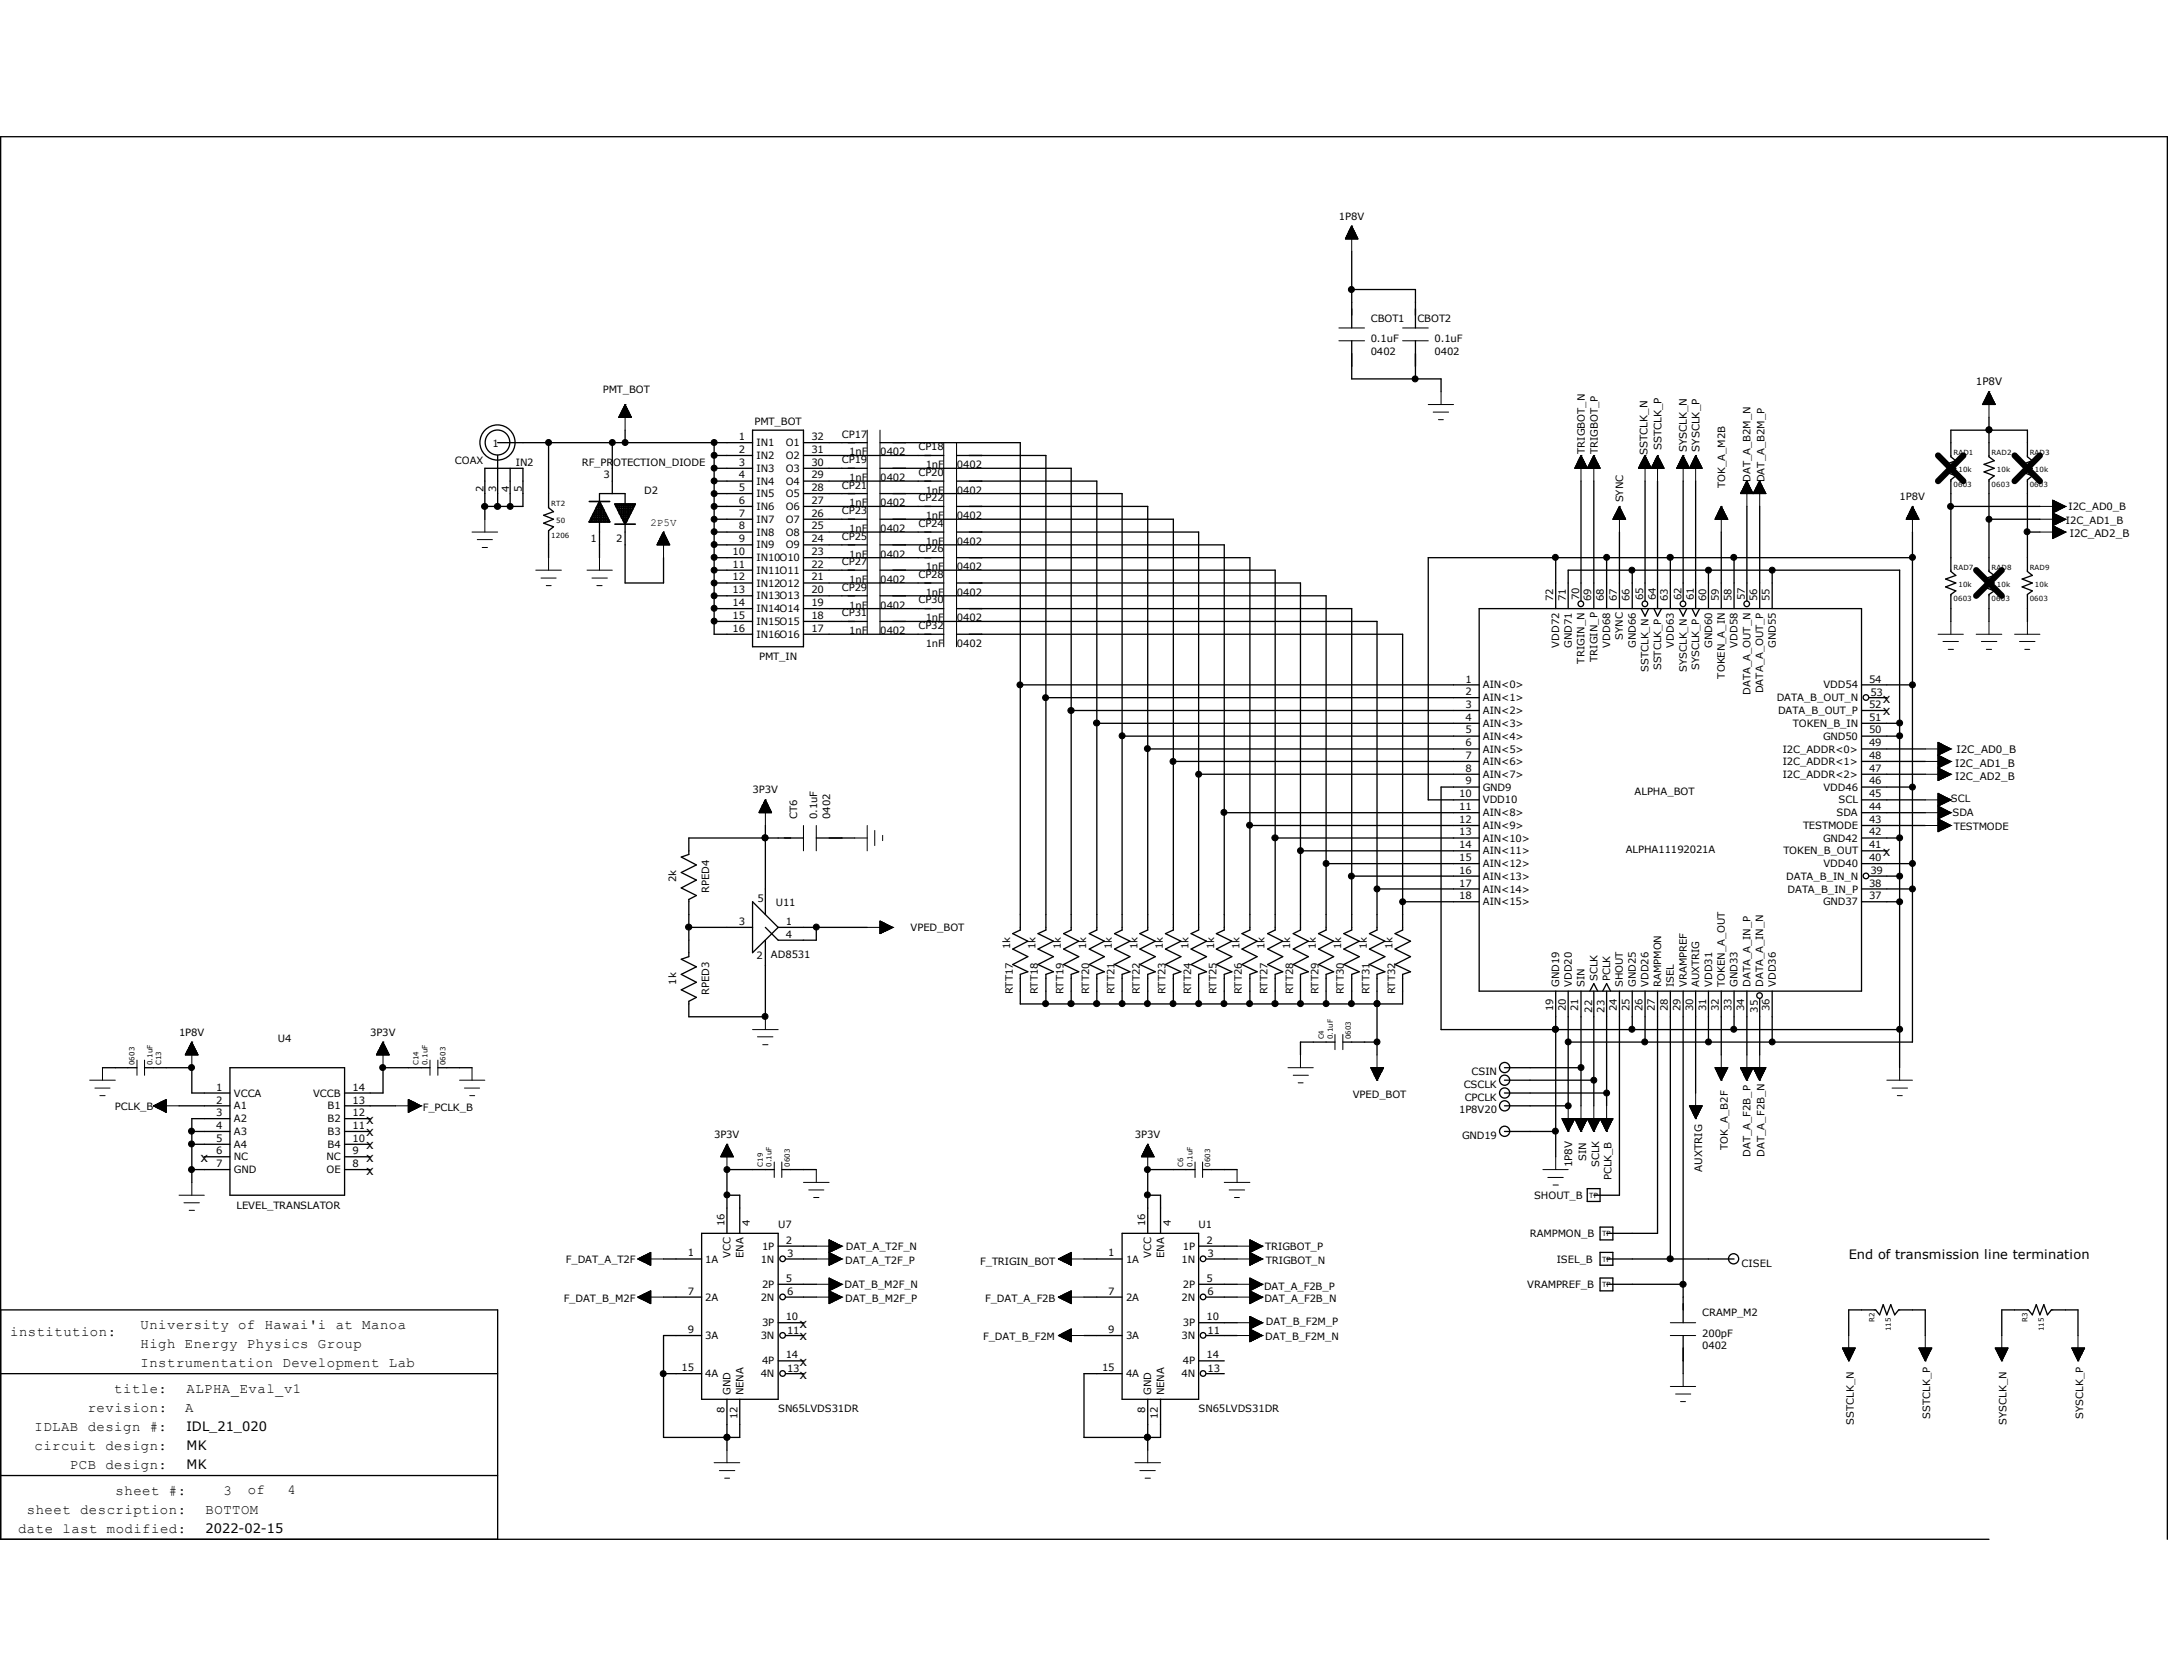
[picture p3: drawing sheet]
<svg xmlns="http://www.w3.org/2000/svg" width="279mm" height="216mm" viewBox="0 0 279 216" stroke-linecap="round" stroke-linejoin="round" font-family="sans-serif">
<defs><g id="words">
<g font-size="1.8">
<text x="1.3" y="172">institution:</text>
<text x="18.1" y="171.2">University of Hawai'i at Manoa</text>
<text x="18.1" y="173.7">High Energy Physics Group</text>
<text x="14.7" y="179.4">title:</text>
<text x="18.1" y="176.1">Instrumentation Development Lab</text>
<text x="24" y="179.4">ALPHA_Eval_v1</text>
<text x="4.4" y="184.4">IDLAB design #:</text>
<text x="11.3" y="181.9">revision:</text>
<text x="23.9" y="181.9">A</text>
<text x="4.4" y="186.8">circuit design:</text>
<text x="9" y="189.3">PCB design:</text>
<text x="2.3" y="197.5">date last modified:</text>
<text x="3.5" y="195">sheet description:</text>
<text x="14.9" y="192.6">sheet #:</text>
<text x="26.5" y="195">BOTTOM</text>
<text x="28.8" y="192.6">3</text>
<text x="31.9" y="192.5">of</text>
<text x="37" y="192.5">4</text>
</g>
<g font-size="1.7">
<text x="242.7" y="90.5">x</text>
<text x="242.7" y="92.2">x</text>
<text x="242.7" y="110.2">x</text>
<text x="25.8" y="149.6">x</text>
<text x="47.2" y="149.6">x</text>
<text x="47.2" y="148">x</text>
<text x="47.2" y="144.7">x</text>
<text x="47.2" y="146.4">x</text>
<text x="47.2" y="151.3">x</text>
<text x="238.3" y="162.2">End of transmission line termination</text>
<text x="103" y="171">x</text>
<text x="103" y="172.7">x</text>
<text x="103" y="175.9">x</text>
<text x="103" y="177.6">x</text>
<text x="24" y="184.4">IDL_21_020</text>
<text x="24" y="186.8">MK</text>
<text x="24" y="189.3">MK</text>
<text x="26.5" y="197.5">2022-02-15</text>
</g>
<text font-size="1.4" x="83.8" y="67.7">2P5V</text>
<g font-size="1.3">
<text x="172.6" y="28.3">1P8V</text>
<text x="176.7" y="41.4">CBOT1</text>
<text x="182.7" y="41.4">CBOT2</text>
<text x="176.7" y="44.1">0.1uF</text>
<text x="176.7" y="45.7">0402</text>
<text x="184.9" y="44.1">0.1uF</text>
<text x="184.9" y="45.7">0402</text>
<text x="77.7" y="50.6">PMT_BOT</text>
<text x="254.6" y="49.6">1P8V</text>
<text x="58.6" y="59.8">COAX</text>
<text x="63.5" y="57.5">1</text>
<text x="66.5" y="60">IN2</text>
<text x="75" y="60">RF_PROTECTION_DIODE</text>
<text x="95.2" y="56.7">1</text>
<text x="95.2" y="58.3">2</text>
<text x="95.2" y="60">3</text>
<text x="97.2" y="54.7">PMT_BOT</text>
<text x="97.5" y="57.5">IN1</text>
<text x="97.5" y="59.1">IN2</text>
<text x="101.3" y="57.5">O1</text>
<text x="101.3" y="59.1">O2</text>
<text x="104.6" y="56.7">32</text>
<text x="104.6" y="58.3">31</text>
<text x="104.6" y="60">30</text>
<text x="108.5" y="56.4">CP17</text>
<text x="108.5" y="59.6">CP19</text>
<text x="109.4" y="58.7">1nF</text>
<text x="113.5" y="58.7">0402</text>
<text x="118.4" y="58">CP18</text>
<text x="204.3" y="58.5" transform="rotate(-90 204.3 58.5)">TRIGBOT_N</text>
<text x="205.9" y="58.5" transform="rotate(-90 205.9 58.5)">TRIGBOT_P</text>
<text x="212.3" y="58.6" transform="rotate(-90 212.3 58.6)">SSTCLK_N</text>
<text x="214.1" y="58" transform="rotate(-90 214.1 58)">SSTCLK_P</text>
<text x="217.4" y="58.2" transform="rotate(-90 217.4 58.2)">SYSCLK_N</text>
<text x="219" y="58.2" transform="rotate(-90 219 58.2)">SYSCLK_P</text>
<text x="62.3" y="63.4" transform="rotate(-90 62.3 63.4)">2</text>
<text x="64" y="63.4" transform="rotate(-90 64 63.4)">3</text>
<text x="65.6" y="63.4" transform="rotate(-90 65.6 63.4)">4</text>
<text x="67.3" y="63.4" transform="rotate(-90 67.3 63.4)">5</text>
<text x="77.8" y="61.6">3</text>
<text x="83" y="63.6">D2</text>
<text x="95.2" y="61.6">4</text>
<text x="95.2" y="63.3">5</text>
<text x="95.2" y="64.9">6</text>
<text x="97.5" y="60.8">IN3</text>
<text x="97.5" y="62.4">IN4</text>
<text x="97.5" y="64.1">IN5</text>
<text x="97.5" y="65.7">IN6</text>
<text x="101.3" y="60.8">O3</text>
<text x="101.3" y="62.4">O4</text>
<text x="101.3" y="64.1">O5</text>
<text x="101.3" y="65.7">O6</text>
<text x="104.6" y="61.6">29</text>
<text x="104.6" y="63.3">28</text>
<text x="104.6" y="64.9">27</text>
<text x="108.5" y="62.9">CP21</text>
<text x="109.4" y="62">1nF</text>
<text x="109.4" y="65.2">1nF</text>
<text x="113.5" y="62">0402</text>
<text x="113.5" y="65.2">0402</text>
<text x="118.4" y="61.3">CP20</text>
<text x="118.4" y="64.6">CP22</text>
<text x="119.3" y="60.3">1nF</text>
<text x="119.3" y="63.6">1nF</text>
<text x="123.3" y="60.3">0402</text>
<text x="123.3" y="63.6">0402</text>
<text x="209.2" y="64.7" transform="rotate(-90 209.2 64.7)">SYNC</text>
<text x="222.3" y="62.9" transform="rotate(-90 222.3 62.9)">TOK_A_M2B</text>
<text x="225.6" y="62.1" transform="rotate(-90 225.6 62.1)">DAT_A_B2M_N</text>
<text x="227.4" y="62.1" transform="rotate(-90 227.4 62.1)">DAT_A_B2M_P</text>
<text x="244.8" y="64.4">1P8V</text>
<text x="266.6" y="65.7">I2C_AD0_B</text>
<text x="76.1" y="69.8">1</text>
<text x="79.4" y="69.8">2</text>
<text x="94.4" y="71.5">10</text>
<text x="95.2" y="66.6">7</text>
<text x="95.2" y="68.2">8</text>
<text x="95.2" y="69.8">9</text>
<text x="97.5" y="67.4">IN7</text>
<text x="97.5" y="69">IN8</text>
<text x="97.5" y="70.7">IN9</text>
<text x="101.3" y="67.4">O7</text>
<text x="101.3" y="69">O8</text>
<text x="101.3" y="70.7">O9</text>
<text x="104.6" y="66.6">26</text>
<text x="104.6" y="68.2">25</text>
<text x="104.6" y="69.8">24</text>
<text x="104.6" y="71.5">23</text>
<text x="108.5" y="66.2">CP23</text>
<text x="108.5" y="69.5">CP25</text>
<text x="109.4" y="68.5">1nF</text>
<text x="109.4" y="71.8">1nF</text>
<text x="113.5" y="68.5">0402</text>
<text x="113.5" y="71.8">0402</text>
<text x="118.4" y="67.9">CP24</text>
<text x="118.4" y="71.2">CP26</text>
<text x="119.3" y="66.9">1nF</text>
<text x="119.3" y="70.2">1nF</text>
<text x="123.3" y="66.9">0402</text>
<text x="123.3" y="70.2">0402</text>
<text x="266.2" y="67.5">I2C_AD1_B</text>
<text x="266.7" y="69.2">I2C_AD2_B</text>
<text x="94.4" y="73.1">11</text>
<text x="94.4" y="74.8">12</text>
<text x="94.4" y="76.4">13</text>
<text x="97.5" y="72.3">IN10O10</text>
<text x="97.5" y="73.9">IN11O11</text>
<text x="97.5" y="75.6">IN12O12</text>
<text x="97.5" y="77.2">IN13O13</text>
<text x="104.6" y="73.1">22</text>
<text x="104.6" y="74.8">21</text>
<text x="104.6" y="76.4">20</text>
<text x="108.5" y="72.8">CP27</text>
<text x="108.5" y="76.1">CP29</text>
<text x="109.4" y="75.1">1nF</text>
<text x="113.5" y="75.1">0402</text>
<text x="118.4" y="74.4">CP28</text>
<text x="118.4" y="77.7">CP30</text>
<text x="119.3" y="73.4">1nF</text>
<text x="119.3" y="76.8">1nF</text>
<text x="123.3" y="73.4">0402</text>
<text x="123.3" y="76.8">0402</text>
<text x="200.1" y="77.4" transform="rotate(-90 200.1 77.4)">72</text>
<text x="201.8" y="77.4" transform="rotate(-90 201.8 77.4)">71</text>
<text x="203.5" y="77.3" transform="rotate(-90 203.5 77.3)">70</text>
<text x="205.1" y="77.4" transform="rotate(-90 205.1 77.4)">69</text>
<text x="206.7" y="77.4" transform="rotate(-90 206.7 77.4)">68</text>
<text x="208.4" y="77.4" transform="rotate(-90 208.4 77.4)">67</text>
<text x="210" y="77.4" transform="rotate(-90 210 77.4)">66</text>
<text x="211.7" y="77.3" transform="rotate(-90 211.7 77.3)">65</text>
<text x="213.4" y="77.3" transform="rotate(-90 213.4 77.3)">64</text>
<text x="214.9" y="77.4" transform="rotate(-90 214.9 77.4)">63</text>
<text x="216.7" y="77.3" transform="rotate(-90 216.7 77.3)">62</text>
<text x="218.3" y="77.3" transform="rotate(-90 218.3 77.3)">61</text>
<text x="219.9" y="77.4" transform="rotate(-90 219.9 77.4)">60</text>
<text x="221.5" y="77.4" transform="rotate(-90 221.5 77.4)">59</text>
<text x="223.1" y="77.4" transform="rotate(-90 223.1 77.4)">58</text>
<text x="224.9" y="77.3" transform="rotate(-90 224.9 77.3)">57</text>
<text x="226.4" y="77.4" transform="rotate(-90 226.4 77.4)">56</text>
<text x="228" y="77.4" transform="rotate(-90 228 77.4)">55</text>
<text x="94.4" y="78.1">14</text>
<text x="94.4" y="79.7">15</text>
<text x="94.4" y="81.4">16</text>
<text x="97.5" y="78.9">IN14O14</text>
<text x="97.5" y="80.5">IN15O15</text>
<text x="97.5" y="82.2">IN16O16</text>
<text x="104.6" y="78.1">19</text>
<text x="104.6" y="79.7">18</text>
<text x="104.6" y="81.4">17</text>
<text x="108.5" y="79.4">CP31</text>
<text x="109.4" y="78.4">1nF</text>
<text x="109.4" y="81.7">1nF</text>
<text x="113.5" y="78.4">0402</text>
<text x="113.5" y="81.7">0402</text>
<text x="118.4" y="81">CP32</text>
<text x="119.3" y="80.1">1nF</text>
<text x="119.3" y="83.3">1nF</text>
<text x="123.3" y="80.1">0402</text>
<text x="123.3" y="83.3">0402</text>
<text x="201" y="83.4" transform="rotate(-90 201 83.4)">VDD72</text>
<text x="202.6" y="83.5" transform="rotate(-90 202.6 83.5)">GND71</text>
<text x="207.5" y="83.4" transform="rotate(-90 207.5 83.4)">VDD68</text>
<text x="209.2" y="82.5" transform="rotate(-90 209.2 82.5)">SYNC</text>
<text x="210.8" y="83.5" transform="rotate(-90 210.8 83.5)">GND66</text>
<text x="215.7" y="83.4" transform="rotate(-90 215.7 83.4)">VDD63</text>
<text x="220.6" y="83.5" transform="rotate(-90 220.6 83.5)">GND60</text>
<text x="223.9" y="83.4" transform="rotate(-90 223.9 83.4)">VDD58</text>
<text x="228.8" y="83.5" transform="rotate(-90 228.8 83.5)">GND55</text>
<text x="97.8" y="85">PMT_IN</text>
<text x="188.8" y="87.9">1</text>
<text x="188.8" y="89.6">2</text>
<text x="191.1" y="88.7">AIN&lt;0&gt;</text>
<text x="204.2" y="85.5" transform="rotate(-90 204.2 85.5)">TRIGIN_N</text>
<text x="205.9" y="85.3" transform="rotate(-90 205.9 85.3)">TRIGIN_P</text>
<text x="212.5" y="86.6" transform="rotate(-90 212.5 86.6)">SSTCLK_N</text>
<text x="214.1" y="86.4" transform="rotate(-90 214.1 86.4)">SSTCLK_P</text>
<text x="217.4" y="86.6" transform="rotate(-90 217.4 86.6)">SYSCLK_N</text>
<text x="219" y="86.4" transform="rotate(-90 219 86.4)">SYSCLK_P</text>
<text x="222.3" y="87.4" transform="rotate(-90 222.3 87.4)">TOKEN_A_IN</text>
<text x="225.6" y="89.5" transform="rotate(-90 225.6 89.5)">DATA_A_OUT_N</text>
<text x="227.2" y="89.3" transform="rotate(-90 227.2 89.3)">DATA_A_OUT_P</text>
<text x="235" y="88.7">VDD54</text>
<text x="240.9" y="87.9">54</text>
<text x="241" y="89.7">53</text>
<text x="188.8" y="91.2">3</text>
<text x="188.8" y="92.8">4</text>
<text x="188.8" y="94.5">5</text>
<text x="191.1" y="90.3">AIN&lt;1&gt;</text>
<text x="191.1" y="92">AIN&lt;2&gt;</text>
<text x="191.1" y="93.6">AIN&lt;3&gt;</text>
<text x="191.1" y="95.3">AIN&lt;4&gt;</text>
<text x="229" y="90.3">DATA_B_OUT_N</text>
<text x="229.2" y="92">DATA_B_OUT_P</text>
<text x="231.1" y="93.6">TOKEN_B_IN</text>
<text x="234.9" y="95.3">GND50</text>
<text x="240.9" y="91.2">52</text>
<text x="240.9" y="92.8">51</text>
<text x="240.9" y="94.5">50</text>
<text x="188.8" y="96.1">6</text>
<text x="188.8" y="97.7">7</text>
<text x="188.8" y="99.4">8</text>
<text x="188.8" y="101">9</text>
<text x="191.1" y="96.9">AIN&lt;5&gt;</text>
<text x="191.1" y="98.6">AIN&lt;6&gt;</text>
<text x="191.1" y="100.2">AIN&lt;7&gt;</text>
<text x="191.1" y="101.9">GND9</text>
<text x="229.7" y="96.9">I2C_ADDR&lt;0&gt;</text>
<text x="229.7" y="98.6">I2C_ADDR&lt;1&gt;</text>
<text x="229.7" y="100.2">I2C_ADDR&lt;2&gt;</text>
<text x="235" y="101.9">VDD46</text>
<text x="240.9" y="96.1">49</text>
<text x="240.9" y="97.7">48</text>
<text x="240.9" y="99.4">47</text>
<text x="240.9" y="101">46</text>
<text x="252" y="98.8">I2C_AD1_B</text>
<text x="252" y="100.5">I2C_AD2_B</text>
<text x="252.1" y="96.9">I2C_AD0_B</text>
<text x="97" y="102.2">3P3V</text>
<text x="102.7" y="105.5" transform="rotate(-90 102.7 105.5)">CT6</text>
<text x="105.3" y="105.5" transform="rotate(-90 105.3 105.5)">0.1uF</text>
<text x="107" y="105.5" transform="rotate(-90 107 105.5)">0402</text>
<text x="188" y="102.7">10</text>
<text x="188" y="104.4">11</text>
<text x="188" y="106">12</text>
<text x="188" y="107.6">13</text>
<text x="191.1" y="103.5">VDD10</text>
<text x="191.1" y="105.2">AIN&lt;8&gt;</text>
<text x="191.1" y="106.8">AIN&lt;9&gt;</text>
<text x="210.7" y="102.4">ALPHA_BOT</text>
<text x="232.4" y="106.8">TESTMODE</text>
<text x="236.7" y="105.2">SDA</text>
<text x="236.9" y="103.5">SCL</text>
<text x="240.9" y="102.7">45</text>
<text x="240.9" y="104.4">44</text>
<text x="240.9" y="106">43</text>
<text x="240.9" y="107.6">42</text>
<text x="251.4" y="103.3">SCL</text>
<text x="251.6" y="105.2">SDA</text>
<text x="251.8" y="107">TESTMODE</text>
<text x="87.1" y="113.7" transform="rotate(-90 87.1 113.7)">2k</text>
<text x="188" y="109.3">14</text>
<text x="188" y="110.9">15</text>
<text x="188" y="112.6">16</text>
<text x="191.1" y="108.4">AIN&lt;10&gt;</text>
<text x="191.1" y="110.1">AIN&lt;11&gt;</text>
<text x="191.1" y="111.7">AIN&lt;12&gt;</text>
<text x="191.1" y="113.3">AIN&lt;13&gt;</text>
<text x="209.5" y="109.9">ALPHA11192021A</text>
<text x="229.8" y="110.1">TOKEN_B_OUT</text>
<text x="230.2" y="113.3">DATA_B_IN_N</text>
<text x="234.9" y="108.4">GND42</text>
<text x="235" y="111.7">VDD40</text>
<text x="240.9" y="109.3">41</text>
<text x="240.9" y="110.9">40</text>
<text x="241" y="112.6">39</text>
<text x="91.4" y="115" transform="rotate(-90 91.4 115)">RPED4</text>
<text x="95.2" y="119.1">3</text>
<text x="97.6" y="116.2">5</text>
<text x="100" y="116.7">U11</text>
<text x="101.3" y="119.1">1</text>
<text x="117.3" y="120">VPED_BOT</text>
<text x="188" y="114.2">17</text>
<text x="188" y="115.9">18</text>
<text x="191.1" y="115">AIN&lt;14&gt;</text>
<text x="191.1" y="116.6">AIN&lt;15&gt;</text>
<text x="230.4" y="115">DATA_B_IN_P</text>
<text x="234.9" y="116.6">GND37</text>
<text x="240.9" y="114.2">38</text>
<text x="240.9" y="115.9">37</text>
<text x="97.5" y="123.6">2</text>
<text x="99.4" y="123.4">AD8531</text>
<text x="101.3" y="120.8">4</text>
<text x="130.2" y="122.3" transform="rotate(-90 130.2 122.3)">1k</text>
<text x="133.4" y="122.3" transform="rotate(-90 133.4 122.3)">1k</text>
<text x="136.7" y="122.3" transform="rotate(-90 136.7 122.3)">1k</text>
<text x="140" y="122.3" transform="rotate(-90 140 122.3)">1k</text>
<text x="143.3" y="122.3" transform="rotate(-90 143.3 122.3)">1k</text>
<text x="146.6" y="122.3" transform="rotate(-90 146.6 122.3)">1k</text>
<text x="149.9" y="122.3" transform="rotate(-90 149.9 122.3)">1k</text>
<text x="153.2" y="122.3" transform="rotate(-90 153.2 122.3)">1k</text>
<text x="156.5" y="122.3" transform="rotate(-90 156.5 122.3)">1k</text>
<text x="159.7" y="122.3" transform="rotate(-90 159.7 122.3)">1k</text>
<text x="163" y="122.3" transform="rotate(-90 163 122.3)">1k</text>
<text x="166.3" y="122.3" transform="rotate(-90 166.3 122.3)">1k</text>
<text x="169.6" y="122.3" transform="rotate(-90 169.6 122.3)">1k</text>
<text x="172.8" y="122.3" transform="rotate(-90 172.8 122.3)">1k</text>
<text x="176.1" y="122.3" transform="rotate(-90 176.1 122.3)">1k</text>
<text x="179.4" y="122.3" transform="rotate(-90 179.4 122.3)">1k</text>
<text x="87.1" y="126.8" transform="rotate(-90 87.1 126.8)">1k</text>
<text x="91.4" y="128.2" transform="rotate(-90 91.4 128.2)">RPED3</text>
<text x="130.5" y="128.1" transform="rotate(-90 130.5 128.1)">RTT17</text>
<text x="133.8" y="128.1" transform="rotate(-90 133.8 128.1)">RTT18</text>
<text x="137.1" y="128.1" transform="rotate(-90 137.1 128.1)">RTT19</text>
<text x="140.4" y="128.1" transform="rotate(-90 140.4 128.1)">RTT20</text>
<text x="143.6" y="128.1" transform="rotate(-90 143.6 128.1)">RTT21</text>
<text x="146.9" y="128.1" transform="rotate(-90 146.9 128.1)">RTT22</text>
<text x="150.2" y="128.1" transform="rotate(-90 150.2 128.1)">RTT23</text>
<text x="153.5" y="128.1" transform="rotate(-90 153.5 128.1)">RTT24</text>
<text x="156.8" y="128.1" transform="rotate(-90 156.8 128.1)">RTT25</text>
<text x="160.1" y="128.1" transform="rotate(-90 160.1 128.1)">RTT26</text>
<text x="163.4" y="128.1" transform="rotate(-90 163.4 128.1)">RTT27</text>
<text x="166.7" y="128.1" transform="rotate(-90 166.7 128.1)">RTT28</text>
<text x="169.9" y="128.1" transform="rotate(-90 169.9 128.1)">RTT29</text>
<text x="173.2" y="128.1" transform="rotate(-90 173.2 128.1)">RTT30</text>
<text x="176.5" y="128.1" transform="rotate(-90 176.5 128.1)">RTT31</text>
<text x="179.8" y="128.1" transform="rotate(-90 179.8 128.1)">RTT32</text>
<text x="200.1" y="130.3" transform="rotate(-90 200.1 130.3)">19</text>
<text x="201" y="127.2" transform="rotate(-90 201 127.2)">GND19</text>
<text x="201.8" y="130.3" transform="rotate(-90 201.8 130.3)">20</text>
<text x="202.6" y="127.2" transform="rotate(-90 202.6 127.2)">VDD20</text>
<text x="203.4" y="130.3" transform="rotate(-90 203.4 130.3)">21</text>
<text x="204.2" y="127.2" transform="rotate(-90 204.2 127.2)">SIN</text>
<text x="205.2" y="130.4" transform="rotate(-90 205.2 130.4)">22</text>
<text x="205.9" y="126.4" transform="rotate(-90 205.9 126.4)">SCLK</text>
<text x="206.8" y="130.4" transform="rotate(-90 206.8 130.4)">23</text>
<text x="207.5" y="126.4" transform="rotate(-90 207.5 126.4)">PCLK</text>
<text x="208.4" y="130.3" transform="rotate(-90 208.4 130.3)">24</text>
<text x="209.2" y="127.2" transform="rotate(-90 209.2 127.2)">SHOUT</text>
<text x="210" y="130.3" transform="rotate(-90 210 130.3)">25</text>
<text x="210.8" y="127.2" transform="rotate(-90 210.8 127.2)">GND25</text>
<text x="211.7" y="130.3" transform="rotate(-90 211.7 130.3)">26</text>
<text x="212.5" y="127.2" transform="rotate(-90 212.5 127.2)">VDD26</text>
<text x="213.3" y="130.3" transform="rotate(-90 213.3 130.3)">27</text>
<text x="214.1" y="127.2" transform="rotate(-90 214.1 127.2)">RAMPMON</text>
<text x="214.9" y="130.3" transform="rotate(-90 214.9 130.3)">28</text>
<text x="215.7" y="127.2" transform="rotate(-90 215.7 127.2)">ISEL</text>
<text x="216.6" y="130.3" transform="rotate(-90 216.6 130.3)">29</text>
<text x="217.4" y="127.2" transform="rotate(-90 217.4 127.2)">VRAMPREF</text>
<text x="218.2" y="130.3" transform="rotate(-90 218.2 130.3)">30</text>
<text x="219" y="127.2" transform="rotate(-90 219 127.2)">AUXTRIG</text>
<text x="219.9" y="130.3" transform="rotate(-90 219.9 130.3)">31</text>
<text x="220.6" y="127.2" transform="rotate(-90 220.6 127.2)">VDD31</text>
<text x="221.5" y="130.3" transform="rotate(-90 221.5 130.3)">32</text>
<text x="222.3" y="127.2" transform="rotate(-90 222.3 127.2)">TOKEN_A_OUT</text>
<text x="223.1" y="130.3" transform="rotate(-90 223.1 130.3)">33</text>
<text x="223.9" y="127.2" transform="rotate(-90 223.9 127.2)">GND33</text>
<text x="224.8" y="130.3" transform="rotate(-90 224.8 130.3)">34</text>
<text x="225.6" y="127.2" transform="rotate(-90 225.6 127.2)">DATA_A_IN_P</text>
<text x="226.5" y="130.4" transform="rotate(-90 226.5 130.4)">35</text>
<text x="227.2" y="127.2" transform="rotate(-90 227.2 127.2)">DATA_A_IN_N</text>
<text x="228" y="130.3" transform="rotate(-90 228 130.3)">36</text>
<text x="228.8" y="127.2" transform="rotate(-90 228.8 127.2)">VDD36</text>
<text x="23.1" y="133.4">1P8V</text>
<text x="35.8" y="134.2">U4</text>
<text x="47.7" y="133.4">3P3V</text>
<text x="14.8" y="143">PCLK_B</text>
<text x="27.9" y="140.5">1</text>
<text x="27.9" y="142.2">2</text>
<text x="27.9" y="143.8">3</text>
<text x="30.1" y="141.3">VCCA</text>
<text x="30.1" y="142.9">A1</text>
<text x="40.3" y="141.3">VCCB</text>
<text x="42.2" y="142.9">B1</text>
<text x="45.4" y="140.5">14</text>
<text x="45.4" y="142.2">13</text>
<text x="45.4" y="143.8">12</text>
<text x="54.5" y="143.1">F_PCLK_B</text>
<text x="174.3" y="141.5">VPED_BOT</text>
<text x="188" y="143.4">1P8V20</text>
<text x="188.6" y="140.2">CSCLK</text>
<text x="188.8" y="141.8">CPCLK</text>
<text x="189.7" y="138.5">CSIN</text>
<text x="27.9" y="145.4">4</text>
<text x="27.9" y="147.1">5</text>
<text x="27.9" y="148.7">6</text>
<text x="30.1" y="144.6">A2</text>
<text x="30.1" y="146.2">A3</text>
<text x="30.1" y="147.9">A4</text>
<text x="30.1" y="149.5">NC</text>
<text x="42.1" y="149.5">NC</text>
<text x="42.2" y="144.6">B2</text>
<text x="42.2" y="146.2">B3</text>
<text x="42.2" y="147.9">B4</text>
<text x="45.4" y="145.4">11</text>
<text x="45.4" y="147.1">10</text>
<text x="45.4" y="148.7">9</text>
<text x="92" y="146.6">3P3V</text>
<text x="146.3" y="146.6">3P3V</text>
<text x="188.4" y="146.7">GND19</text>
<text x="204.4" y="149.6" transform="rotate(-90 204.4 149.6)">SIN</text>
<text x="222.7" y="148.1" transform="rotate(-90 222.7 148.1)">TOK_A_B2F</text>
<text x="225.6" y="149.1" transform="rotate(-90 225.6 149.1)">DAT_A_F2B_P</text>
<text x="227.4" y="149" transform="rotate(-90 227.4 149)">DAT_A_F2B_N</text>
<text x="27.9" y="150.3">7</text>
<text x="30.1" y="151.1">GND</text>
<text x="30.5" y="155.7">LEVEL_TRANSLATOR</text>
<text x="42.1" y="151.1">OE</text>
<text x="45.4" y="150.3">8</text>
<text x="197.7" y="154.4">SHOUT_B</text>
<text x="202.6" y="150.4" transform="rotate(-90 202.6 150.4)">1P8V</text>
<text x="206.1" y="150.4" transform="rotate(-90 206.1 150.4)">SCLK</text>
<text x="207.7" y="152" transform="rotate(-90 207.7 152)">PCLK_B</text>
<text x="219.4" y="150.9" transform="rotate(-90 219.4 150.9)">AUXTRIG</text>
<text x="88.6" y="161.8">1</text>
<text x="93.4" y="157.9" transform="rotate(-90 93.4 157.9)">16</text>
<text x="96.6" y="157.9" transform="rotate(-90 96.6 157.9)">4</text>
<text x="98.2" y="161">1P</text>
<text x="100.3" y="158.2">U7</text>
<text x="101.3" y="160.2">2</text>
<text x="101.4" y="162">3</text>
<text x="109" y="161">DAT_A_T2F_N</text>
<text x="142.8" y="161.8">1</text>
<text x="147.6" y="157.9" transform="rotate(-90 147.6 157.9)">16</text>
<text x="150.9" y="157.9" transform="rotate(-90 150.9 157.9)">4</text>
<text x="152.4" y="161">1P</text>
<text x="154.5" y="158.2">U1</text>
<text x="155.5" y="160.2">2</text>
<text x="155.6" y="162">3</text>
<text x="163.1" y="161">TRIGBOT_P</text>
<text x="197.1" y="159.4">RAMPMON_B</text>
<text x="72.6" y="167.8">F_DAT_B_M2F</text>
<text x="72.9" y="162.6">F_DAT_A_T2F</text>
<text x="88.6" y="166.8">7</text>
<text x="90.9" y="162.6">1A</text>
<text x="90.9" y="167.6">2A</text>
<text x="94.1" y="162.1" transform="rotate(-90 94.1 162.1)">VCC</text>
<text x="95.8" y="162.1" transform="rotate(-90 95.8 162.1)">ENA</text>
<text x="98" y="162.6">1N</text>
<text x="98" y="167.6">2N</text>
<text x="98.2" y="165.9">2P</text>
<text x="101.3" y="165.1">5</text>
<text x="101.4" y="166.9">6</text>
<text x="108.8" y="165.9">DAT_B_M2F_N</text>
<text x="108.9" y="162.9">DAT_A_T2F_P</text>
<text x="108.9" y="167.8">DAT_B_M2F_P</text>
<text x="126.3" y="163">F_TRIGIN_BOT</text>
<text x="127" y="167.8">F_DAT_A_F2B</text>
<text x="142.8" y="166.8">7</text>
<text x="145.1" y="162.6">1A</text>
<text x="145.1" y="167.6">2A</text>
<text x="148.4" y="162.1" transform="rotate(-90 148.4 162.1)">VCC</text>
<text x="150" y="162.1" transform="rotate(-90 150 162.1)">ENA</text>
<text x="152.3" y="162.6">1N</text>
<text x="152.3" y="167.6">2N</text>
<text x="152.4" y="165.9">2P</text>
<text x="155.5" y="165.1">5</text>
<text x="155.6" y="166.9">6</text>
<text x="162.9" y="166.1">DAT_A_F2B_P</text>
<text x="162.9" y="167.8">DAT_A_F2B_N</text>
<text x="163.2" y="162.9">TRIGBOT_N</text>
<text x="196.8" y="165.9">VRAMPREF_B</text>
<text x="200.6" y="162.6">ISEL_B</text>
<text x="224.5" y="163.2">CISEL</text>
<text x="88.6" y="171.7">9</text>
<text x="90.9" y="172.5">3A</text>
<text x="98" y="172.5">3N</text>
<text x="98.2" y="170.9">3P</text>
<text x="101.3" y="170.1">10</text>
<text x="101.4" y="171.8">11</text>
<text x="126.7" y="172.7">F_DAT_B_F2M</text>
<text x="142.8" y="171.7">9</text>
<text x="145.1" y="172.5">3A</text>
<text x="152.3" y="172.5">3N</text>
<text x="152.4" y="170.9">3P</text>
<text x="155.5" y="170.1">10</text>
<text x="155.6" y="171.8">11</text>
<text x="163.1" y="172.7">DAT_B_F2M_N</text>
<text x="163.2" y="170.7">DAT_B_F2M_P</text>
<text x="219.4" y="169.6">CRAMP_M2</text>
<text x="219.4" y="172.2">200pF</text>
<text x="219.4" y="173.8">0402</text>
<text x="87.8" y="176.6">15</text>
<text x="90.9" y="177.4">4A</text>
<text x="94.1" y="179.8" transform="rotate(-90 94.1 179.8)">GND</text>
<text x="95.8" y="179.8" transform="rotate(-90 95.8 179.8)">NENA</text>
<text x="98" y="177.4">4N</text>
<text x="98.2" y="175.8">4P</text>
<text x="101.3" y="175">14</text>
<text x="101.4" y="176.7">13</text>
<text x="142" y="176.6">15</text>
<text x="145.1" y="177.4">4A</text>
<text x="148.4" y="179.8" transform="rotate(-90 148.4 179.8)">GND</text>
<text x="150" y="179.8" transform="rotate(-90 150 179.8)">NENA</text>
<text x="152.3" y="177.4">4N</text>
<text x="152.4" y="175.8">4P</text>
<text x="155.5" y="175">14</text>
<text x="155.6" y="176.7">13</text>
<text x="93.4" y="182" transform="rotate(-90 93.4 182)">8</text>
<text x="95" y="182.8" transform="rotate(-90 95 182.8)">12</text>
<text x="100.3" y="181.9">SN65LVDS31DR</text>
<text x="147.6" y="182" transform="rotate(-90 147.6 182)">8</text>
<text x="149.2" y="182.8" transform="rotate(-90 149.2 182.8)">12</text>
<text x="154.5" y="181.9">SN65LVDS31DR</text>
<text x="238.9" y="183.5" transform="rotate(-90 238.9 183.5)">SSTCLK_N</text>
<text x="248.7" y="182.8" transform="rotate(-90 248.7 182.8)">SSTCLK_P</text>
<text x="258.6" y="183.5" transform="rotate(-90 258.6 183.5)">SYSCLK_N</text>
<text x="268.5" y="182.8" transform="rotate(-90 268.5 182.8)">SYSCLK_P</text>
</g>
<g font-size=".9">
<text x="251.8" y="58.7">RAD1</text>
<text x="256.7" y="58.7">RAD2</text>
<text x="261.6" y="58.7">RAD3</text>
<text x="71" y="65.2">RT2</text>
<text x="251.8" y="62.7">0603</text>
<text x="252.4" y="60.8">10k</text>
<text x="256.7" y="62.7">0603</text>
<text x="257.3" y="60.8">10k</text>
<text x="261.6" y="62.7">0603</text>
<text x="262.3" y="60.8">10k</text>
<text x="71" y="69.3">1206</text>
<text x="71.7" y="67.4">50</text>
<text x="251.8" y="73.4">RAD7</text>
<text x="251.8" y="77.5">0603</text>
<text x="252.4" y="75.6">10k</text>
<text x="256.7" y="73.4">RAD8</text>
<text x="256.7" y="77.5">0603</text>
<text x="257.3" y="75.6">10k</text>
<text x="261.6" y="73.4">RAD9</text>
<text x="261.6" y="77.5">0603</text>
<text x="262.3" y="75.6">10k</text>
<text x="17.3" y="137.2" transform="rotate(-90 17.3 137.2)">0603</text>
<text x="19.6" y="137.2" transform="rotate(-90 19.6 137.2)">0.1uF</text>
<text x="20.8" y="137.2" transform="rotate(-90 20.8 137.2)">C13</text>
<text x="53.9" y="137.2" transform="rotate(-90 53.9 137.2)">C14</text>
<text x="55.1" y="137.2" transform="rotate(-90 55.1 137.2)">0.1uF</text>
<text x="57.4" y="137.2" transform="rotate(-90 57.4 137.2)">0603</text>
<text x="170.6" y="133.9" transform="rotate(-90 170.6 133.9)">C4</text>
<text x="171.7" y="133.9" transform="rotate(-90 171.7 133.9)">0.1uF</text>
<text x="174.1" y="133.9" transform="rotate(-90 174.1 133.9)">0603</text>
<text x="98.3" y="150.3" transform="rotate(-90 98.3 150.3)">C19</text>
<text x="99.4" y="150.3" transform="rotate(-90 99.4 150.3)">0.1uF</text>
<text x="101.8" y="150.3" transform="rotate(-90 101.8 150.3)">0603</text>
<text x="152.5" y="150.3" transform="rotate(-90 152.5 150.3)">C6</text>
<text x="153.7" y="150.3" transform="rotate(-90 153.7 150.3)">0.1uF</text>
<text x="156" y="150.3" transform="rotate(-90 156 150.3)">0603</text>
<text x="204.8" y="154.3">TP</text>
<text x="206.5" y="159.2">TP</text>
<text x="206.5" y="162.5">TP</text>
<text x="206.5" y="165.8">TP</text>
<text x="241.6" y="170.3" transform="rotate(-90 241.6 170.3)">R2</text>
<text x="243.7" y="171.5" transform="rotate(-90 243.7 171.5)">115</text>
<text x="261.3" y="170.3" transform="rotate(-90 261.3 170.3)">R3</text>
<text x="263.4" y="171.5" transform="rotate(-90 263.4 171.5)">115</text>
</g>
</g></defs>
<g fill="none" stroke="#000" stroke-width=".17">
<path d="M174.2 32.4v9.8M174.2 37.3h8.2v4.9M64.1 58.7v6.5M64.1 57h32.9M70.7 57v8.4l.6 .5-1.2 .5 1.2 .5-1.2 .5 1.2 .5-.6 .5v3.4M78.9 57v6.6M80.6 55.4v1.6M92 58.7h5M92 57v24.7h5M97 55.4h6.5v27.9h-6.5zM103.5 57h8.3M103.5 58.7h18.1"/>
<path d="M113.4 57h18.1v62.8l-1 .5 2 .9-2 1.1 2 .9-2 1 2 1-1 .3v3.8h49.3v-3.8l1-.3-2-1 2-1-2-.9 2-1.1-2-.9 1-.5v-38.1h-57.5M123.3 58.7h11.5v61.1l-1 .5 2 .9-2 1.1 2 .9-2 1 2 1-1 .3v3.8M174.2 43.9v4.9h11.5v1.7M182.4 43.9v4.9M256.3 55.4h.1M256.3 53.8v5l.7 .6-1.3 .4 1.3 .5-1.3 .5 1.3 .5-.7 .5v11.8l.7 .5-1.3 .5 1.3 .5-1.3 .5 1.3 .5-.7 .5v3.5M62.5 65.2h4.9v-4.9h-4.9v6.6M65.7 60.3v4.9M77.3 64.6v-1h3.3v1.3M77.3 67.2v4.6M80.6 67.5v7.6h4.9v-3.3M92 78.4h5"/>
<path d="M92 60.3h5M92 63.6h5M92 62h5M92 65.2h5M92 66.9h5M92 68.5h5M92 70.2h5M92 71.8h5M92 73.4h5M92 75.1h5M92 76.8h5M103.5 78.4h18.1"/>
<path d="M103.5 60.3h8.3M103.5 63.6h8.3M103.5 62h18.1M103.5 65.2h18.1M103.5 66.9h8.3M103.5 68.5h18.1M103.5 70.2h8.3M103.5 71.8h18.1M103.5 73.4h8.3M103.5 75.1h18.1M103.5 76.8h8.3M113.4 60.3h24.6v59.5l-.9 .5 1.9 .9-1.9 1.1 1.9 .9-1.9 1 1.9 1-1 .3v3.8"/>
<path d="M113.4 63.6h31.2v56.2l-1 .5 2 .9-2 1.1 2 .9-2 1 2 1-1 .3v3.8M113.4 66.9h37.8v52.9l-1 .5 2 .9-2 1.1 2 .9-2 1 2 1-1 .3v3.8M113.4 70.2h44.4v49.6l-1 .5 1.9 .9-1.9 1.1 1.9 .9-1.9 1 1.9 1-.9 .3v3.8M113.4 73.4h50.9v46.4l-.9 .5 1.9 .9-1.9 1.1 1.9 .9-1.9 1 1.9 1-1 .3v3.8M113.4 76.8h57.5v43l-1 .5 2 .9-2 1.1 2 .9-2 1 2 1-1 .3v3.8M123.3 78.4h50.9v41.4l-1 .5 2 .9-2 1.1 2 .9-2 1 2 1-1 .3v3.8M123.3 62h18.1v57.8l-1 .5 1.9 .9-1.9 1.1 1.9 .9-1.9 1 1.9 1-.9 .3v3.8M123.3 65.2h24.6v54.6l-1 .5 2 .9-2 1.1 2 .9-2 1 2 1-1 .3v3.8M123.3 68.5h31.2v51.3l-1 .5 2 .9-2 1.1 2 .9-2 1 2 1-1 .3v3.8M123.3 71.8h37.8v48l-1 .5 1.9 .9-1.9 1.1 1.9 .9-1.9 1 1.9 1-.9 .3v3.8M123.3 75.1h44.3v44.7l-.9 .5 1.9 .9-1.9 1.1 1.9 .9-1.9 1 1.9 1-1 .3v3.8M190.6 78.4h49.3v49.3h-49.3z"/>
<path d="M200.5 71.8v6.6M202.1 78.4v-5h42.7v64.1M203.8 62v15.4M205.4 62v16.4M207.1 71.8v6.6M208.7 68.5v9.9M210.4 73.4v5M211.5 78.4l.5 1 .5-1M212 62v15.4M213.1 78.4l.5 1 .5-1M213.6 62v16.4M215.3 71.8v6.6"/>
<path d="M216.4 78.4l.5 1 .5-1M216.9 62v15.4M218.1 78.4l.4 1 .5-1M218.5 62v16.4M220.2 73.4v5M221.8 68.5v9.9M223.5 71.8v6.6M225.1 65.2v12.2M226.8 65.2v13.2M228.4 73.4v5M246.5 71.8h-62.4v31.2h6.5M246.5 68.5v65.7h-44.4"/>
<path d="M251.4 65.2h11.5M256.3 66.9h6.6M261.3 68.5h1.6M92 80.1h5M103.5 80.1h8.3M103.5 81.7h18.1M113.4 80.1h64.1v39.7l-1 .5 2 .9-2 1.1 2 .9-2 1 2 1-1 .3v10.4M131.5 88.2h59.1M134.8 89.9h55.8M138 91.5h52.6M141.4 93.2h49.2M144.6 94.8h46"/>
<path d="M147.9 96.5h42.7M151.2 98.1h39.4M154.5 99.7h36.1M239.9 88.2h6.6M239.9 91.5h3.3M239.9 93.2h4.9M239.9 94.8h4.9M239.9 96.5h8.2M239.9 98.1h8.2M239.9 99.7h8.2M240.9 89.9h2.3M251.4 80.1v-3.5l.7-.5-1.4-.5 1.4-.5-1.4-.5 1.4-.5-.7-.5v-11.8l.7-.5-1.4-.5 1.4-.5-1.4-.5 1.4-.4-.7-.6v-3.4h9.9v3.4l.6 .6-1.3 .4 1.3 .5-1.3 .5 1.3 .5-.6 .5v11.8l.6 .5-1.3 .5 1.3 .5-1.3 .5 1.3 .5-.6 .5v3.5"/>
<path d="M88.8 119.5h8.2M97 116.2l3.3 3.3-3.3 3.2zM98.6 107.9h.1M98.6 119.5l1.7 1.6h4.9v-1.6M98.6 106.3v11.5M100.3 119.5h11.5M103.5 107.9h-14.7v2.2l-1 .3 1.9 1-1.9 1 1.9 1-1.9 1 1.9 1-.9 .5v7.3l-1 .4 1.9 .9-1.9 1 1.9 1-1.9 1 1.9 1-.9 .5v2h9.8M105.2 107.9h5M157.8 104.7h32.8M161.1 106.3h29.5M164.3 107.9h26.3M167.6 109.6h23"/>
<path d="M170.9 111.3h19.7M174.2 112.9h16.4M177.5 114.5h13.1M180.8 116.2h9.8M190.6 101.4h-4.9v31.2h59.1M239.9 101.4h6.6M239.9 103h8.2M239.9 104.7h8.2M239.9 106.3h8.2M239.9 107.9h4.9M239.9 109.6h3.3M239.9 111.3h6.6"/>
<path d="M239.9 114.5h6.6M239.9 116.2h4.9M240.9 112.9h3.9M13.2 137.5h4.5M18.6 137.5h6.1M24.7 137.5h.1M24.7 137.5v3.3h4.9M29.6 137.5h14.8v16.5h-14.8zM49.4 137.5h.1M49.4 137.5h6M49.4 137.5v3.3h-5M56.4 137.5h4.4"/>
<path d="M98.6 131h.1M98.6 121.1v9.9M172 134.2h-4.4v1.7M173.1 134.2h4.4M177.5 129.3h.1M193.9 137.5h9.9M193.9 139.1h11.5M200.5 132.6h.1M200.5 127.7v21.3M202.1 127.7v14.8M203.8 127.7v14.8M204.9 127.7l.5-1 .5 1"/>
<path d="M205.4 127.7v14.8M206.5 127.7l.6-1 .5 1M207.1 127.7v14.8M208.7 127.7v26.3h-3.3M210.4 127.7v4.9M212 127.7v6.5M213.6 127.7v31.2h-6.5M215.3 127.7v34.5M216.9 127.7v42.7M218.5 127.7v13.1M220.2 127.7v6.5M221.8 127.7v8.2"/>
<path d="M223.5 127.7v4.9M225.1 127.7v8.2M226.8 128.7v7.2M228.4 127.7v6.5M23.1 142.5h6.5M24.7 150.7h4.9M24.7 145.8h4.9M24.7 147.4h4.9M26.3 149h3.3M29.6 144.1h-4.9v8.2M44.4 150.7h3.3M44.4 145.8h3.3"/>
<path d="M44.4 142.5h6.6M44.4 144.1h3.3M44.4 147.4h3.3M44.4 149h3.3M90.4 158.9h9.9v21.4h-9.9zM93.7 150.7h.1M93.7 154h1.6v4.9M93.7 150.7h6.1M93.7 150.7v8.2M100.8 150.7h4.4M144.6 158.9h9.9v21.4h-9.9zM147.9 150.7h.1"/>
<path d="M147.9 154h1.7v4.9M147.9 150.7v8.2M147.9 150.7h6.1M155 150.7h4.4M193.9 140.8h13.2M193.9 145.8h6.6M193.9 142.5h8.2M202.1 142.5h.1M204.6 153.1h1.6v1.7h-1.6zM206.2 158.1h1.7v1.6h-1.7zM.1 177h64M.1 168.7h64v29.6"/>
<path d="M85.5 177h4.9M85.5 162.2h4.9M85.5 167.1h4.9M90.4 172h-4.9v13.2h9.8v-4.9M100.3 165.4h4.9M100.3 160.5h4.9M100.3 170.4h3.2M100.3 175.3h3.2M101.3 177h2.2M101.3 162.2h3.9M101.3 167.1h3.9M101.3 172h2.2"/>
<path d="M139.7 162.2h4.9M139.7 167.1h4.9M139.7 172h4.9M144.6 177h-4.9v8.2h9.9v-4.9M154.5 165.4h4.9M154.5 160.5h4.9M154.5 170.4h4.9M154.5 175.3h3.3M155.5 177h2.3M155.5 162.2h3.9M155.5 167.1h3.9M155.5 172h3.9"/>
<path d="M206.2 161.3h1.7v1.7h-1.7zM206.2 164.6h1.7v1.7h-1.7zM207.1 162.2h16.4M207.1 165.4h9.8M216.9 172v5M238.3 172v-3.3h3.4l.5 .7 .5-1.3 .5 1.3 .5-1.3 .5 1.3 .5-.7h3.4v3.3M258 172v-3.3h3.4l.5 .7 .5-1.3 .5 1.3 .5-1.3 .5 1.3 .5-.7h3.4v3.3M.1 190.1h64M93.7 185.2h.1M93.7 180.3v6.5M147.9 185.2h.1M147.9 180.3v6.5"/>
<path d="M256.3 198.3h-256.2v-180.7h279.2v180.7"/>
<circle cx="64.1" cy="57" r="1.6"/>
<circle cx="64.1" cy="57" r="2.26"/>
<circle cx="203.7" cy="77.8" r=".36"/>
<circle cx="212" cy="77.8" r=".36"/>
<circle cx="216.9" cy="77.8" r=".36"/>
<circle cx="225.1" cy="77.8" r=".36"/>
<circle cx="240.5" cy="89.9" r=".36"/>
<circle cx="240.5" cy="112.8" r=".36"/>
<circle cx="193.9" cy="137.5" r=".66"/>
<circle cx="193.9" cy="139.1" r=".66"/>
<circle cx="226.8" cy="128.2" r=".36"/>
<circle cx="193.9" cy="142.5" r=".66"/>
<circle cx="193.9" cy="140.8" r=".66"/>
<circle cx="193.9" cy="145.7" r=".66"/>
<circle cx="100.9" cy="162.2" r=".36"/>
<circle cx="100.9" cy="172" r=".36"/>
<circle cx="100.9" cy="167.1" r=".36"/>
<circle cx="100.9" cy="176.9" r=".36"/>
<circle cx="155" cy="172" r=".36"/>
<circle cx="155" cy="162.2" r=".36"/>
<circle cx="155" cy="176.9" r=".36"/>
<circle cx="155" cy="167.1" r=".36"/>
<circle cx="223.4" cy="162.2" r=".66"/>
</g>
<path d="M249.8 58.7l3.2 3.3M253 58.7l-3.2 3.3M259.6 58.7l3.3 3.3M262.9 58.7l-3.3 3.3M254.7 73.4l3.3 3.4M258 73.4l-3.3 3.4" fill="none" stroke="#000" stroke-width=".8"/>
<g fill="none" stroke="#000" stroke-width=".13">
<path d="M173.4 30.7h1.6v.1M173.4 30.6v.2M173.4 30.6h1.6M173.5 30.6h1.4v.2M173.5 30.5v.3M173.5 30.5h1.4M173.5 30.4h1.3v.4M173.5 30.4v.4M173.6 30.4h1.2M173.6 30.3h1.2v.5M173.6 30.3v.5M173.7 30.2h1.1"/>
<path d="M173.7 30.8v-.7h1v.7M173.7 30.1h1M173.7 30.8v-.8h1v.8M173.8 30h.8M173.8 29.9h.8v.9M173.8 29.8v1M173.8 29.8h.7M173.9 29.8h.6v1M173.9 29.7v1.1M173.9 29.7h.6M173.9 29.6h.6v1.2M174 29.5h.4v1.3"/>
<path d="M174 29.4v1.4M174 29.4h.3M174.1 29.4h.2v1.4M174.1 29.3h.2v1.5M174.1 29.2v1.6M174.2 29.2h.1M174.2 29.1h.1M174.2 29.1v3.3M174.2 29.1l-.8 1.7M174.2 29.1l.8 1.7h-1.6M174.3 29.3h-.2v1.5M174.4 29.5h-.5v1.3"/>
<path d="M79.8 53.8v-.1h1.6v.1M79.8 53.6h1.5M79.8 53.8v-.2h1.5v.2M79.8 53.5h1.4M79.9 53.8v-.4h1.3v.4M79.9 53.4h1.3M80 53.8v-.5h1.2v.5M80 53.2h1.1M80.1 53.8v-.6h1v.6M80.1 53.1h1M80.1 53.8v-.8h.9v.8M80.1 53h.9"/>
<path d="M80.2 53.8v-.9h.7v.9M80.2 52.8h.7M80.2 53.8v-1.1h.7v1.1M80.3 52.7h.6M80.3 53.8v-1.2h.5v1.2M80.3 52.6h.5M80.3 53.8v-1.3h.4v1.3M80.4 52.4h.3M80.4 53.8v-1.4h.3v1.4M80.5 52.3h.1M80.5 52.2h.1M80.6 52.1h.1"/>
<path d="M80.6 52.1v3.3M80.6 52.1l.8 1.7M80.6 52.1l-.9 1.7h1.7M80.6 52.2h-.1v1.6M80.6 52.2v1.6M111.8 55.4v26.3M113.4 55.4v26.3M121.6 57v26.3M123.3 57v26.3M172.6 42.2h3.3M172.6 43.9h3.3M180.8 42.2h3.3"/>
<path d="M180.8 43.9h3.3M184.1 52.1h3.2M184.7 53.1h2M185.4 54.1h.6M185.7 50.5v1.6M203.2 59.8v.5M203.2 59.9h1.1v.4M203.2 59.9h1.2M203.2 59.8h1.1M203.2 59.7v.6M203.2 59.7h1.1v.6M203.3 59.6v.7"/>
<path d="M203.3 59.6h.9v.7M203.3 59.6h1M203.3 59.5h.9M203.4 59.4v.9M203.4 59.5h.8v.8M203.4 59.3v1M203.4 59.4h.7v.9M203.4 59.4h.7M203.5 59.1v1.2M203.5 59.2h.5v1.1M203.5 59.3h.5M203.5 59v1.3"/>
<path d="M203.5 59.1h.5v1.2M203.5 59.1h.5M203.6 58.9v1.4M203.6 58.9h.3v1.4M203.6 59h.3M203.7 58.9h.2M203.7 58.8v1.5M203.7 58.8h.1v1.5M203.8 58.7h.1M203.8 58.7v3.3M203.8 58.7l-.9 1.6h3.3M203.8 58.7l.8 1.6"/>
<path d="M203.8 58.8h.1M204.8 59.9h1.2M204.8 59.8v.5M204.8 59.9h1.2v.4M204.9 59.8h1.1M204.9 59.7v.6M204.9 59.7h1.1v.6M204.9 59.6h1M204.9 59.6v.7M204.9 59.6h1v.7M205 59.5h.8M205 59.4v.9"/>
<path d="M205 59.5h.8v.8M205.1 59.3v1M205.1 59.4h.6v.9M205.1 59.4h.7M205.1 59.3h.6M205.1 59.1v1.2M205.1 59.2h.6v1.1M205.2 59v1.3M205.2 59.1h.4v1.2M205.2 59.1h.5M205.2 59h.4M205.3 58.9v1.4"/>
<path d="M205.3 58.9h.2v1.4M205.3 58.8v1.5M205.3 58.8h.1v1.5M205.3 58.9h.2M205.4 58.7h.1M205.4 58.7v3.3M205.4 58.8h.1M205.4 58.7l-.8 1.6M205.4 58.7l.8 1.6M211.4 59.9h1.2M211.4 59.9h1.2v.4M211.4 59.8v.5"/>
<path d="M211.4 59.8h1.2M211.5 59.7h1v.6M211.5 59.7v.6M211.5 59.6h1M211.5 59.6h.9v.7M211.5 59.6v.7M211.5 59.5h.9M211.6 59.5h.8v.8M211.6 59.4v.9M211.6 59.4h.7M211.7 59.4h.6v.9M211.7 59.2h.6v1.1"/>
<path d="M211.7 59.1v1.2M211.8 59.1h.4M211.8 59.1h.4v1.2M211.8 58.9h.3v1.4M211.8 58.9v1.4M211.9 58.9h.1M211.9 58.8h.1v1.5M212 58.7h.1M212 58.8h-.1v1.5M212 58.7v3.3M212 58.7l-.8 1.6M212 58.7l.8 1.6"/>
<path d="M212.1 59h-.3v1.3M212.3 59.3h-.6v1M213 59.9h1.2M213 59.9h1.2v.4M213 59.8v.5M213.1 59.8h1.1M213.1 59.7h1.1v.6M213.1 59.7v.6M213.1 59.6h1M213.1 59.6h1v.7M213.1 59.6v.7M213.2 59.5h.8"/>
<path d="M213.2 59.5h.8v.8M213.2 59.4v.9M213.3 59.4h.7M213.3 59.4h.7v.9M213.3 59.3v1M213.3 59.3h.6M213.4 59.2h.5v1.1M213.4 59.1v1.2M213.4 59.1h.4M213.4 59.1h.4v1.2M213.4 59v1.3M213.4 59h.4"/>
<path d="M213.5 58.9h.2v1.4M213.5 58.9v1.4M213.5 58.9h.2M213.6 58.8h.1v1.5M213.6 58.7h.1M213.6 58.7l.9 1.6h-3.3M213.6 58.7v3.3M213.6 58.7l-.8 1.6M213.7 58.8h-.1v1.5M216.3 59.9h1.2M216.3 59.9h1.2v.4M216.3 59.8v.5"/>
<path d="M216.4 59.8h1.1M216.4 59.7h1v.6M216.4 59.7v.6M216.4 59.6h1M216.5 59.6h.9v.7M216.5 59.6v.7M216.5 59.5h.8M216.5 59.5h.8v.8M216.5 59.4v.9M216.5 59.4h.8M216.6 59.4h.6v.9M216.6 59.3v1"/>
<path d="M216.6 59.3h.6M216.6 59.2h.6v1.1M216.6 59.1v1.2M216.7 59.1h.4M216.7 59.1h.4v1.2M216.7 59v1.3M216.7 59h.4M216.7 58.9h.3v1.4M216.7 58.9v1.4M216.8 58.9h.2M216.8 58.8h.2v1.5M216.8 58.8v1.5"/>
<path d="M216.9 58.8h.1M216.9 58.7h.1M216.9 58.7v3.3M216.9 58.7l-.8 1.6h3.3l-.9-1.6M216.9 58.7l.8 1.6M217.9 59.9h1.3M218 59.8v.5M218 59.9h1.2v.4M218 59.8h1.1M218 59.7v.6M218 59.7h1.1v.6M218.1 59.6h.9"/>
<path d="M218.1 59.6v.7M218.1 59.6h.9v.7M218.1 59.5h.9M218.1 59.4v.9M218.1 59.5h.8v.8M218.2 59.4h.7M218.2 59.3v1M218.2 59.4h.7v.9M218.3 59.1v1.2M218.3 59.2h.5v1.1M218.3 59.3h.6M218.3 59.1h.5"/>
<path d="M218.4 59v1.3M218.4 59.1h.3v1.2M218.4 58.9v1.4M218.4 58.9h.3v1.4M218.4 59h.3M218.4 58.9h.3M218.5 58.8v1.5M218.5 58.8h.1v1.5M218.5 58.7h.1M218.5 58.7v3.3M218.5 58.8h.1M218.5 58.7l-.8 1.6"/>
<path d="M255.6 52.1v-.1h1.5v.1M255.6 52h1.5M255.6 51.9h1.4v.2M255.6 51.9v.2M255.7 51.9h1.3M255.7 51.8h1.3v.3M255.7 51.6h1.2v.5M255.7 51.6v.5M255.8 51.6h1.1M255.8 51.5h1v.6M255.9 51.4h.9v.7M255.9 51.4v.7"/>
<path d="M255.9 51.3h.9M255.9 51.3h.8v.8M255.9 51.2v.9M256 51.2h.7M256 51.1h.7v1M256 51.1v1M256 51.1h.6M256.1 51h.5v1.1M256.1 50.9v1.2M256.1 50.9h.5M256.1 50.8h.4v1.3M256.1 50.8v1.3"/>
<path d="M256.2 50.8h.3M256.2 50.7h.3v1.4M256.2 50.7v1.4M256.2 50.7h.3M256.2 50.6h.2v1.5M256.2 50.5v1.6M256.3 50.5h.1M256.3 50.5l-.8 1.6h1.6M256.3 50.5v3.3M256.3 50.5l.8 1.6M256.8 51.5h-1v.6M257 51.7h-1.3v.4"/>
<path d="M60.8 68.5h3.3M61.5 69.5h2M62.1 70.5h.7M62.5 66.9v1.6M69 73.4h3.3M69.7 74.5h2M70.4 75.4h.6M70.7 71.8v1.6M75.6 73.4h3.3M76.3 74.5h2M76.9 75.4h.7M77.3 71.8v1.6"/>
<path d="M84.7 70.1h1.6v.1M84.7 70.1v.1M84.8 70.1h1.4M84.8 70h1.4v.2M84.8 69.9v.3M84.8 69.9h1.4M84.8 69.8h1.3v.4M84.8 69.8v.4M84.9 69.8h1.2M84.9 69.7h1.2v.5M84.9 69.7v.5M84.9 69.6h1.2"/>
<path d="M85 69.6h1v.6M85 69.6v.6M85 69.5h1M85 70.2v-.8h.9v.8M85 69.4h.9M85.1 69.3h.8v.9M85.1 69.3v.9M85.1 69.3h.8M85.2 69.2h.6v1M85.2 69h.6v1.2M85.2 69v1.2M85.3 69h.4"/>
<path d="M85.3 68.9h.4v1.3M85.3 68.8h.3v1.4M85.3 68.7v1.5M85.4 68.7h.2M85.4 68.7h.2v1.5M85.5 68.5h.1M85.5 68.5v3.3M85.5 68.5l.8 1.7h-1.6zM85.5 68.6h-.1v1.6M85.6 68.9h-.3v1.3M85.8 69.1h-.6v1.1M203 60.3v-.1h1.6v.1"/>
<path d="M203 60.2h1.5M203 60.3v-.2h1.5v.2M203.1 60h1.3M203.1 60.3v-.3h1.3v.3M204.6 60.3v-.1h1.6v.1M204.6 60.2h1.6M204.7 60.3v-.2h1.4v.2M204.7 60h1.4M204.8 60.3v-.3h1.3v.3M207.9 66.8l1.6 .1M207.9 66.8v.1M207.9 66.8h1.6"/>
<path d="M208 66.7h1.4v.2M208 66.6h1.3v.3M208 66.5v.4M208.1 66.5h1.2M208.1 66.4h1.2v.5M208.2 66.3h1v.6M208.2 66.3v.6M208.2 66.3h1M208.2 66.2h.9v.7M208.2 66.1h.9M208.2 66.1v.8M208.3 66h.8v.9"/>
<path d="M208.4 65.9h.6v1M208.4 65.8v1.1M208.4 65.8h.6M208.4 65.8h.6v1.1M208.5 65.6h.4v1.3M208.5 65.6v1.3M208.5 65.6h.4M208.6 65.5h.2v1.4M208.6 65.4h.1v1.5M208.6 65.3v1.6M208.7 65.3h.1M208.7 65.2h.1"/>
<path d="M208.7 65.2l.8 1.7h-1.6zM208.7 65.2v3.3M208.8 65.4h-.2v1.5M208.9 65.7h-.5v1.2M209 66h-.7v.9M209.3 66.4h-1.2v.5M209.4 66.6h-1.4v.3M211.2 60.3v-.1h1.6v.1M211.2 60.2h1.5M211.2 60.3v-.2h1.5v.2M211.3 60h1.4M211.3 60.3v-.3h1.3v.3"/>
<path d="M212.8 60.3v-.1h1.6v.1M212.9 60.2h1.5M212.9 60.3v-.2h1.4v.2M212.9 60h1.4M212.9 60.3v-.3h1.4v.3M216.1 60.3v-.1h1.6v.1M216.2 60.2h1.4M216.2 60.3v-.2h1.4v.2M216.2 60h1.4M216.2 60.3v-.3h1.4v.3M217.8 60.3v-.1h1.5v.1M217.8 60.2h1.5"/>
<path d="M217.8 60.3v-.2h1.5v.2M217.8 60h1.4M217.9 60.3v-.3h1.3v.3M221.1 66.8l1.5 .1M221.1 66.8h1.5M221.1 66.8v.1M221.1 66.7h1.4v.2M221.1 66.6v.3M221.1 66.6h1.4M221.2 66.6h1.3v.3M221.2 66.4h1.2v.5M221.2 66.4v.5"/>
<path d="M221.3 66.4h1.1M221.3 66.3h1v.6M221.4 66.2h.9v.7M221.4 66.1v.8M221.4 66.1h.8M221.4 66h.8v.9M221.5 65.9h.7v1M221.6 65.8h.5v1.1M221.6 65.7v1.2M221.6 65.7h.5M221.7 65.6h.3v1.3M221.7 65.5h.3v1.4"/>
<path d="M221.7 65.4v1.5M221.7 65.4h.2M221.8 65.4h.1v1.5M221.8 65.2h.1M221.8 65.2l.9 1.7h-1.7zM221.8 65.2v3.3M221.9 65.3h-.1v1.6M222 65.6h-.3v1.3M222.1 65.8h-.6v1.1M222.2 66h-.8v.9M222.3 66.3h-1v.6M222.5 66.5h-1.3v.4"/>
<path d="M224.3 63.5v.1M224.3 63.5l1.6 .1M224.4 63.4v.2M224.4 63.4h1.4v.2M224.4 63.5h1.5M224.5 63.2v.4M224.5 63.3h1.3v.3M224.5 63.3h1.3M224.5 63.2h1.3M224.5 63.1v.5M224.5 63.2h1.2v.4M224.6 63v.6"/>
<path d="M224.6 63h1v.6M224.6 63.1h1.1M224.6 62.9h1M224.7 62.8v.8M224.7 62.9h.9v.7M224.7 62.7v.9M224.7 62.8h.8v.8M224.7 62.8h.9M224.7 62.7h.8M224.8 62.6v1M224.8 62.6h.7v1M224.8 62.6h.6"/>
<path d="M224.9 62.5h.5v1.1M224.9 62.3v1.3M224.9 62.4h.4v1.2M225 62.3h.3M225 62.2h.3v1.4M225 62v1.6M225 62.1h.2v1.5M225.1 62h.1M225.1 62v3.2M225.1 62l-.8 1.6M225.1 62l.8 1.6 .9-1.6M225.2 62.1h-.2v1.5"/>
<path d="M225.3 62.4h-.4v1.2M226 63.5v.1M226 63.5l1.5 .1M226 63.4v.2M226 63.4h1.5v.2M226 63.5h1.5M226.1 63.3h1.4M226.1 63.2v.4M226.1 63.3h1.3v.3M226.1 63.1v.5M226.1 63.2h1.3v.4M226.1 63.2h1.3"/>
<path d="M226.2 63v.6M226.2 63h1.1v.6M226.2 63.1h1.1M226.3 62.8v.8M226.3 62.9h.9v.7M226.3 62.9h.9M226.4 62.7v.9M226.4 62.8h.8v.8M226.4 62.8h.8M226.4 62.7h.7M226.4 62.6v1M226.4 62.6h.7v1"/>
<path d="M226.5 62.4v1.2M226.5 62.5h.5v1.1M226.5 62.6h.5M226.5 62.4h.5M226.6 62.3v1.3M226.6 62.4h.3v1.2M226.6 62.1v1.5M226.6 62.2h.3v1.4M226.6 62.3h.3M226.7 62.1h.2M226.7 62v1.6M226.7 62.1h.1v1.5"/>
<path d="M226.7 62h.1M226.8 62h.1M226.8 62v3.2M226.8 62l.8 1.6h-3.3M245.7 66.8l1.6 .1M245.7 66.8h1.5M245.7 66.8v.1M245.7 66.7h1.5v.2M245.7 66.6v.3M245.8 66.6h1.4M245.8 66.6h1.3v.3M245.9 66.4h1.2v.5"/>
<path d="M245.9 66.4v.5M245.9 66.4h1.2M246 66.3h1v.6M246 66.2h.9v.7M246 66.1h.9M246 66.1v.8M246.1 66h.7v.9M246.2 65.9h.6v1M246.2 65.8h.5v1.1M246.2 65.7v1.2M246.3 65.7h.4M246.3 65.6h.4v1.3"/>
<path d="M246.3 65.5h.3v1.4M246.3 65.4v1.5M246.4 65.4h.2M246.4 65.4h.1v1.5M246.5 65.2h.1M246.5 65.2v3.3M246.5 65.2l.8 1.7h-1.6zM246.5 65.3h-.1v1.6M246.6 65.6h-.3v1.3M246.8 65.8h-.6v1.1M246.8 66h-.7v.9M247 66.3h-1v.6"/>
<path d="M247.1 66.5h-1.3v.4M262.9 66.9h3.3M262.9 68.5h3.3M262.9 65.2h3.3M264.5 66.8h1.6v.2M264.5 66.8h1.4v.2M264.5 66.7h1.3v.4M264.5 66.6h1.1v.5M264.5 66.6h1v.6M264.5 66.5h.9v.8M264.5 66.4h.8v1M264.5 66.4h.6v1"/>
<path d="M264.5 66.3h.5v1.2M264.5 66.3h.4v1.2h-.4M264.5 66.2h.3v1.4h-.3M264.5 66.1h.1v1.6h-.1M264.5 64.5h.1v1.5h-.1M264.5 64.5h.3v1.5h-.3M264.5 64.6h.4v1.3h-.4M264.5 65.8h.5M264.5 65.8h.7M264.5 65.7h.8M264.5 65.6h1.1M264.5 65.4h1.4"/>
<path d="M264.5 65.3h1.6M264.5 67.7h.1v1.6h-.1M264.5 67.8h.3v1.5h-.3M264.5 67.9h.4v1.3h-.4M264.5 69.1h.5M264.5 69h.7M264.5 69h.8M264.5 68.9h1M264.5 68.9h1.1M264.5 68.8h1.2M264.5 68.7h1.4M264.5 68.7h1.5"/>
<path d="M264.5 68.6h1.6M264.5 65.2h1.6v.1M264.5 65.1h1.4v.3M264.5 65.1h1.3v.3M264.5 65h1.1v.5M264.5 64.9h1v.7M264.5 64.9h.9v.7M264.5 64.8h.8v.9M264.5 64.7h.6v1.1M264.5 64.7h.5v1.1M264.5 67.9h.5v1.2M264.5 68h.6v1"/>
<path d="M264.5 68.1h.8v.9M264.5 68.2h.9v.7M264.5 68.2h1v.7M264.5 68.3h1.1v.5M264.5 68.3h1.3v.4M264.5 68.4h1.4v.3M264.5 68.5h1.6v.1M264.5 66.1l1.7 .8M264.5 67.5h.5M264.5 67.4h.7M264.5 67.4h.8M264.5 67.2h1.1"/>
<path d="M264.5 67.1h1.4M264.5 67h1.5M264.5 67h1.6M264.5 67.7l1.7 .8M264.7 64.5v1.5M264.7 66.1v1.5M264.7 67.8v1.5M264.8 64.6v1.4M264.8 66.2v1.4M264.8 67.9v1.3M265 64.6v1.3M265 66.3v1.2"/>
<path d="M265 67.9v1.3M265.1 64.7v1.1M265.1 66.3v1.2M265.1 68v1.1M265.2 64.7v1M265.2 66.4v1M265.2 68v1M265.3 64.8v.9M265.3 66.5v.8M265.3 68.1v.9M265.5 64.9v.7h-1M265.5 66.5v.8h-1"/>
<path d="M265.5 68.2v.7M265.6 64.9v.6M265.6 66.6v.6M265.6 68.2v.6M265.7 65v.5h-1.2M265.7 66.6v.5h-1.2M265.7 68.3v.4M265.9 65.1v.3M265.9 66.7v.4M265.9 68.4v.3M266 65.2v.2h-1.5M266 66.8v.2"/>
<path d="M266 68.4v.2M266.1 65.2v.1M266.1 66.8v.1M266.1 68.5h.1M266.2 65.2h.1M266.2 66.9h.1M266.2 68.5h.1M266.2 65.2l-1.7 .9M266.2 65.2l-1.7-.8v5l1.7-.9M266.2 66.9l-1.7 .8M248.1 96.5h3.3M248.1 98.1h3.3"/>
<path d="M248.1 99.7h3.3M249.8 95.7h.1v1.5h-.1M249.8 95.7h.2v1.5h-.2M249.8 95.8h.3v1.3h-.3M249.8 95.8h.4v1.3h-.4M249.8 97h.6M249.8 96.9h.7M249.8 96.9h.9M249.8 96.8h1M249.8 96.7h1.2M249.8 96.6h1.3M249.8 96.6h1.4"/>
<path d="M249.8 96.5h1.5M249.8 96.4h1.5v.1M249.8 96.3h1.3v.3M249.8 96.3h1.2v.3M249.8 96.2h1.1v.5M249.8 96.1h.9v.7M249.8 96.1h.8v.8M249.8 96h.7v.9M249.8 95.9h.6v1.1M249.8 97.3h.1v1.6h-.1M249.8 99h.1v1.5h-.1M249.8 97.4h.2v1.4h-.2"/>
<path d="M249.8 99h.2v1.5h-.2M249.8 97.5h.3v1.3h-.3M249.8 99.1h.3v1.3h-.3M249.8 97.5h.4v1.2h-.4M249.8 99.1h.4v1.2h-.4M249.8 97.6h.6v1M249.8 99.2h.6v1.1M249.8 97.6h.7v1M249.8 99.3h.7v.9M249.8 97.7h.8v.8M249.8 99.4h.8v.8M249.8 97.7h.9v.7"/>
<path d="M249.8 99.4h.9v.7M249.8 97.8h1.1v.6M249.8 99.5h1.1v.5M249.8 97.9h1.2v.4M249.8 99.5h1.2v.4M249.8 98h1.3v.3M249.8 99.6h1.3v.3M249.8 98h1.5v.2M249.8 99.7h1.5v.1M249.8 98.6h.6M249.8 98.6h.7M249.8 98.5h.9"/>
<path d="M249.8 98.4h1M249.8 98.4h1.2M249.8 98.3h1.3M249.8 98.3h1.4M249.8 98.2h1.5M249.8 99.9h1.3M249.8 99.8h1.5M249.8 81.7h3.2M249.9 95.7v1.5M249.9 97.4v1.4M249.9 99v1.5M250 95.8v1.4"/>
<path d="M250 97.4v1.4M250 99.1v1.3M250.1 95.8v1.3M250.1 97.5v1.2M250.1 99.1v1.3M250.3 95.9v1.1M250.3 97.5v1.1M250.3 99.2v1.1M250.4 96v.9M250.4 97.6v1M250.4 99.3v.9M250.4 82.6h2"/>
<path d="M250.5 96.1v.8M250.5 97.7v.8M250.5 99.3v.9M250.7 96.1v.7M250.7 97.7v.8M250.7 99.4v.7M250.8 96.2v.5M250.8 97.8v.6M250.8 99.4v.6M251 96.2v.5M251 97.9v.4M251 99.5v.5h-1.2"/>
<path d="M251.1 96.3v.3M251.1 98v.3M251.1 99.6v.3M251.1 83.7h.7M251.2 96.4v.2M251.2 98v.2M251.2 99.7v.2h-1.4M251.3 96.4v.1M251.3 98.1h.1M251.3 99.7v.1M251.4 96.5h.1M251.4 98.1h.1"/>
<path d="M251.4 99.7h.1M251.4 96.5l-1.6 .8 1.6 .8M251.4 96.5l-1.6-.9v4.9M251.4 98.1l-1.6 .8 1.6 .8M251.4 99.7l-1.6 .8M251.4 80.1v1.6M254.7 81.7h3.3M255.4 82.6h1.9M256 83.7h.7M256.3 80.1v1.6M259.6 81.7h3.3M260.3 82.6h2"/>
<path d="M260.9 83.7h.7M261.3 80.1v1.6M97.8 104.6h1.6v.1M97.8 104.6v.1M97.9 104.6h1.5M97.9 104.5h1.5v.2M97.9 104.4v.3M98 104.4h1.3M98 104.4h1.3v.3M98 104.3v.4M98 104.3h1.3M98 104.2h1.2v.5"/>
<path d="M98 104.2v.5M98.1 104.1h1.1M98.1 104.1h1v.6M98.1 104.1v.6M98.1 104h1M98.2 104h.9v.7M98.2 103.9v.8M98.2 103.8h.8v.9M98.2 103.9h.9M98.2 103.8v.9M98.3 103.8h.7M98.3 103.7h.7v1"/>
<path d="M98.3 103.6v1.1M98.3 103.6h.6M98.4 103.5h.5v1.2M98.4 103.4h.4v1.3M98.4 103.3v1.4M98.5 103.3h.3M98.5 103.3h.3v1.4M98.6 103.2h.1v1.5M98.6 103.1v1.6M98.6 103.1h.1M98.6 103h.1M98.6 103l.8 1.7h-1.6"/>
<path d="M98.6 103v3.3M98.6 103l-.8 1.7M98.7 103.2h-.2v1.5M98.8 103.5h-.4v1.2M103.5 106.3v3.3M105.2 106.3v3.3M110.2 107.9h1.6M111.8 106.3v3.3M111.8 119.5h3.3M112.7 107v1.9M113.4 118.7v1.6l1.7-.8M113.4 118.7l1.7 .8"/>
<path d="M113.4 118.7h.1v1.5h-.1M113.4 118.7h.2v1.5h-.2M113.4 118.8h.3v1.3h-.3M113.4 118.9h.5v1.2h-.5M113.4 120h.6M113.4 119.9h.8M113.4 119.8h.9M113.4 119.8h1.1M113.4 119.7h1.2M113.4 119.7h1.3M113.4 119.6h1.5M113.4 119.5h1.6"/>
<path d="M113.4 119.4h1.5v.1M113.4 119.3h1.4v.3M113.4 119.3h1.2v.4M113.4 119.2h1.1v.5M113.4 119.1h1v.7M113.4 119.1h.9v.7M113.4 119h.7v.9M113.4 118.9h.6v1.1M113.5 118.7v1.5M113.7 118.8v1.3M113.7 107.6v.7M113.8 118.8v1.3"/>
<path d="M114 118.9v1.1M114.1 119v1M114.2 119v.9M114.3 119.1v.7M114.5 119.2v.6M114.6 119.2v.5M114.7 119.3v.3M114.9 119.3v.2M115 119.4v.1M115.1 119.5h.1M248.1 103h3.3M248.1 104.7h3.3"/>
<path d="M248.1 106.3h3.3M249.8 102.2h.1v1.6h-.1M249.8 103.9h.1v1.6h-.1M249.8 105.5h.1v1.6h-.1M249.8 102.3h.2v1.5h-.2M249.8 104h.2v1.4h-.2M249.8 105.6h.2v1.4h-.2M249.8 102.4h.3v1.3h-.3M249.8 104h.3v1.3h-.3M249.8 105.7h.3v1.3h-.3M249.8 102.4h.4v1.2h-.4M249.8 104.1h.4v1.1h-.4"/>
<path d="M249.8 105.7h.4v1.2h-.4M249.8 102.5h.6v1M249.8 104.1h.6v1.1M249.8 105.8h.6v1M249.8 102.6h.7v.9M249.8 104.2h.7v.9M249.8 105.9h.7v.9M249.8 102.7h.8v.7M249.8 104.3h.8v.8M249.8 105.9h.8v.8M249.8 102.7h.9v.6M249.8 104.4h.9v.6"/>
<path d="M249.8 106h.9v.6M249.8 102.8h1.1v.5M249.8 104.4h1.1v.5M249.8 106h1.1v.6M249.8 102.8h1.2v.4M249.8 104.5h1.2v.4M249.8 106.1h1.2v.4M249.8 102.9h1.3v.3M249.8 104.6h1.3v.2M249.8 106.2h1.3v.3M249.8 103h1.5v.1M249.8 104.6h1.5v.1"/>
<path d="M249.8 106.3h1.5v.1M249.8 100.3h.6M249.8 100.2h.7M249.8 100.2h.9M249.8 100.1h1M249.8 103.3h1.2M249.8 103.2h1.4M249.8 105.2h.6M249.8 105.1h.9M249.8 104.9h1.2M249.8 104.8h1.4M249.8 104.7h1.5"/>
<path d="M249.8 106.8h.6M249.8 106.7h.9M249.8 106.6h1M249.8 106.6h1.2M249.8 106.5h1.3M249.8 106.5h1.4M249.8 106.4h1.5M249.9 102.3v1.5M249.9 103.9v1.6M249.9 105.6v1.5M250 102.3v1.4M250 104v1.4"/>
<path d="M250 105.6v1.4M250.1 102.4v1.3M250.1 104.1v1.2M250.1 105.7v1.2M250.3 102.4v1.2M250.3 104.1v1.1M250.3 105.7v1.2M250.4 102.5v1h-.6M250.4 104.2v1M250.4 105.8v1M250.5 102.6v.9h-.7M250.5 104.2v.9h-.7"/>
<path d="M250.5 105.9v.9h-.7M250.7 102.7v.7h-.9M250.7 104.3v.7M250.7 106v.7M250.8 102.7v.6h-1M250.8 104.4v.6h-1M250.8 106v.6M251 102.8v.5M251 104.4v.5M251 106.1v.5M251.1 102.9v.3h-1.3M251.1 104.5v.4h-1.3"/>
<path d="M251.1 106.1v.4M251.2 102.9v.2M251.2 104.6v.2M251.2 106.2v.2M251.3 103v.1h-1.5M251.3 104.6v.1M251.3 106.3h.1M251.4 103h.1M251.4 104.7h.1M251.4 106.3h.1M251.4 103l-1.6-.8v4.9l1.6-.8M251.4 103l-1.6 .8 1.6 .9"/>
<path d="M251.4 104.7l-1.6 .8 1.6 .8M11.6 139.1h3.3M13.2 137.5v1.6M17.7 136.6v1.9M18.6 136.6v1.9M23.9 135.9v-.1h1.6v.1M24 135.8h1.4M24 135.9v-.2h1.4v.2M24 135.6h1.4M24 135.9v-.3h1.4v.3M24.1 135.5h1.2M24.1 135.4h1.2v.5"/>
<path d="M24.1 135.4v.5M24.2 135.3h1.1M24.2 135.3h1v.6M24.2 135.3v.6M24.2 135.2h1M24.3 135.2h.9v.7M24.3 135.1v.8M24.3 135.1h.8M24.3 135h.8v.9M24.3 135v.9M24.3 135h.8M24.4 134.9h.7v1"/>
<path d="M24.4 134.8v1.1M24.4 134.8h.6M24.4 134.8h.6v1.1M24.4 134.7v1.2M24.5 134.7h.4M24.5 134.7h.4v1.2M24.5 134.6v1.3M24.6 134.6h.2M24.6 134.5h.2v1.4M24.6 134.5v1.4M24.6 134.5h.2M24.6 134.4h.2v1.5"/>
<path d="M24.6 134.3v1.6M24.7 134.3h.1M24.7 134.2h.1M24.7 134.2v3.3M24.7 134.2l.8 1.7h-1.6zM48.6 135.9v-.1h1.5v.1M48.6 135.8h1.5M48.6 135.9v-.2h1.5v.2M48.7 135.6h1.3M48.7 135.9v-.3h1.3v.3M48.7 135.5h1.3M48.7 135.4h1.3v.5"/>
<path d="M48.7 135.4v.5M48.8 135.3h1.1M48.8 135.3h1.1v.6M48.8 135.3v.6M48.9 135.2h.9M48.9 135.2h.9v.7M48.9 135.1v.8M48.9 135.1h.9M48.9 135h.8v.9M48.9 135v.9M49 135h.7M49 134.9h.7v1"/>
<path d="M49 134.8v1.1M49.1 134.8h.5M49.1 134.8h.5v1.1M49.1 134.7v1.2M49.1 134.7h.5M49.1 134.7h.5v1.2M49.1 134.6v1.3M49.2 134.6h.3M49.2 134.5h.3v1.4M49.3 134.4h.1v1.5M49.3 134.3v1.6M49.3 134.3h.1"/>
<path d="M49.4 134.2h.1M49.4 134.2l.8 1.7h-1.7zM49.4 134.2v3.3M49.4 134.5h-.2v1.4M55.4 136.6v1.9M56.4 136.6v1.9M59.2 139.1h3.3M60.8 137.5v1.6M97 132.6h3.3M97.6 133.6h2M98.3 134.6h.7M98.6 131v1.6"/>
<path d="M166 137.5h3.2M166.7 138.5h1.9M167.3 139.5h.6M167.6 135.9v1.6M172 133.3v1.9M173.1 133.3v1.9M176.7 137.5h1.6l-.8 1.6zM176.7 137.5v.1M176.7 137.7h1.5M176.7 137.5v.3M176.8 137.8h1.4M176.8 137.5v.4"/>
<path d="M176.9 137.5v.5h1.2v-.5M176.9 137.9h1.2M176.9 138h1.1M177 137.5v.6h1v-.6M177 137.5v.8h.9v-.8M177 138.2h1M177.1 138.3h.8M177.1 137.5v1M177.1 138.5h.7M177.1 137.5v1.1M177.2 138.6h.6M177.2 137.5v1.2"/>
<path d="M177.2 138.7h.5M177.3 137.5v1.4M177.3 138.9h.3M177.3 137.5v1.5M177.4 139h.2M177.4 137.5v1.6M177.5 139.1h.1M177.5 135.9v3.2M177.5 137.5v1.5h-.1M177.6 137.5v1.4h-.3M177.7 137.5v1.3h-.4M177.8 137.5v1.1h-.6"/>
<path d="M177.8 137.5v1h-.7M177.9 137.5v.9h-.8M178.1 137.5v.3h-1.3M178.2 137.5v.2h-1.5M178.3 137.5l-1.6 .1M221 137.5h1.7l-.9 1.6zM221.1 137.7h1.5M221.1 137.5v.1M221.1 137.5v.3M221.1 137.8h1.4M221.2 137.9h1.3M221.2 137.5v.4"/>
<path d="M221.2 137.5v.5h1.2v-.5M221.3 138h1.1M221.3 138.2h1M221.3 137.5v.6h1v-.6M221.4 137.5v.8h.9v-.8M221.4 138.3h.8M221.4 137.5v1h.8M221.5 137.5v1.1h.6M221.6 137.5v1.2M221.6 138.7h.5M221.7 137.5v1.4h.3M221.7 137.5v1.5"/>
<path d="M221.7 139h.2M221.8 137.5v1.6h.1M221.8 139.1h.1M221.8 135.9v3.2M221.9 137.5v1.5h-.1M222 137.5v1.4h-.3M222 137.5v1.3h-.3M222.1 137.5v1.1h-.5M222.2 137.5v1h-.7M222.2 137.5v.9h-.8M222.5 137.5v.3h-1.3M222.5 137.5v.2h-1.4"/>
<path d="M222.6 137.5l-1.5 .1M224.3 137.5h3.3l-.8 1.6M224.3 137.5l.8 1.6M224.3 137.5v.1M224.4 137.7h1.5M224.4 137.5v.3M224.5 137.8h1.3M224.5 137.5v.4M224.5 137.9h1.3M224.5 137.5v.5h1.2v-.5M224.6 137.5v.6h1v-.6M224.6 138h1.1"/>
<path d="M224.6 138.2h1M224.7 137.5v.8h.9v-.8M224.7 138.3h.9M224.7 137.5v1M224.7 138.5h.8M224.8 137.5v1.1M224.8 138.6h.6M224.9 137.5v1.2h.4M224.9 137.5v1.4M225 138.9h.3M225 137.5v1.5h.2M225 137.5v1.6"/>
<path d="M225.1 139.1h.1M225.1 135.9v3.2M225.1 139.1l.8-1.6 .9 1.6M225.2 137.5v1.5h-.2M225.3 137.5v1.4h-.3M225.3 137.5v1.3h-.4M225.4 137.5v1.1h-.5M225.5 137.5v1h-.7M225.5 137.5v.9h-.8M225.8 137.5v.3h-1.3M225.8 137.5v.2h-1.4M225.9 137.5l-1.6 .1"/>
<path d="M226 137.5v.1M226 137.7h1.5M226 137.5v.3M226.1 137.8h1.4M226.1 137.5v.4M226.1 137.5v.5h1.3v-.5M226.1 137.9h1.3M226.2 137.5v.6h1.1v-.6M226.2 138h1.1M226.3 137.5v.8h.9v-.8M226.3 138.2h.9M226.4 138.3h.8"/>
<path d="M226.4 137.5v1M226.4 138.5h.7M226.4 137.5v1.1M226.5 138.6h.5M226.5 137.5v1.2M226.5 138.7h.5M226.6 137.5v1.4M226.6 138.9h.3M226.6 137.5v1.5M226.7 139h.2M226.7 137.5v1.6M226.7 139.1h.1"/>
<path d="M226.8 139.1h.1M226.8 135.9v3.2M226.8 137.5v1.5h-.1M226.9 137.5v1.4h-.3M226.9 137.5v1.3h-.3M227 137.5v1.1h-.5M227.1 137.5v1h-.7M227.2 137.5v.9h-.8M227.4 137.5v.3h-1.3M227.5 137.5v.2h-1.5M227.5 137.5l-1.5 .1M243.2 139.1h3.3"/>
<path d="M244.8 137.5v1.6M12.2 140.2h2M12.9 141.1h.6M19.8 142.5h.1M19.8 142.5h3.3M19.8 142.5l1.6-.9v1.7zM19.9 142.5h1.5M19.9 142.4v.1M20 142.6h1.4M20 142.4v.1M20.1 142.7h1.3M20.1 142.3v.3"/>
<path d="M20.2 142.2v.5h1.2M20.4 142.8h1M20.4 142.2v.5M20.5 142.1v.7h.9M20.6 142v.9M20.7 142.9h.7M20.7 141.9v1.1M20.8 143h.6M20.9 141.9v1.1h.5M21 141.8v1.3h.4M21.2 141.8v1.4h.2M21.3 143.3h.1"/>
<path d="M21.3 141.7v1.5M21.4 142.4h-1.5v.1M21.4 142.3h-1.4v.3M21.4 142.3h-1.2v.4M21.4 142.2h-1.1v.5M21.4 142.2h-1v.6M21.4 142.1h-.8v.7M21.4 142h-.7v.9M21.4 141.9h-.6v1.1M21.4 141.9h-.4v1.1M21.4 141.8h-.3v1.3M21.4 141.7h-.1v1.5"/>
<path d="M21.4 141.7v1.6M23.1 154h3.2M23.7 154.9h2M24.4 155.9h.7M24.7 152.3v1.7M51 142.5h3.3M52.6 143.3h.1M52.6 143.1h.4M52.6 143h.5M52.6 143h.7M52.6 142h.8v.9h-.8M52.6 142.8h1.1"/>
<path d="M52.6 142.7h1.3M52.6 142.6h1.5M52.6 142.5h1.6M52.6 142.4h1.5v.1M52.6 142.3h1.4v.3M52.6 142.3h1.3v.4M52.6 142.2h1.2v.5M52.6 142.2h1v.6M52.6 142.1h.9v.7M52.6 141.9h.6v1.1M52.6 141.9h.5v1.1M52.6 141.8h.4v1.3"/>
<path d="M52.6 141.7h.2v1.5M52.6 141.7h.1v1.6M52.6 141.6l1.7 .9-1.7 .8zM52.7 141.7v1.5M52.9 141.8v1.4h-.3M53 141.8v1.3M53.2 141.9v1.1M53.3 141.9v1.1M53.4 142v.9M53.6 142.1v.7h-1M53.7 142.2v.5M53.8 142.2v.5h-1.2"/>
<path d="M53.9 142.3v.3M54.1 142.4v.1M54.2 142.4v.1M54.3 142.5h.1M59.9 140.2h1.9M60.5 141.1h.7M92.9 149h1.6M92.9 148.9h1.5M92.9 148.9v.1M93 149v-.2h1.4v.2M93 148.8h1.4M93 149v-.3h1.4v.3"/>
<path d="M93 148.6h1.3M93.1 149v-.5h1.2v.5M93.1 148.5h1.2M93.2 149v-.6h1v.6M93.2 148.4h1M93.3 149v-.7h.8v.7M93.3 148.3h.8M93.3 148.2h.8v.8M93.3 148.1v.9M93.3 148.1h.8M93.4 148h.6v1M93.4 147.9h.5v1.1"/>
<path d="M93.4 147.9v1.1M93.5 147.9h.4M93.5 147.8h.4v1.2M93.6 147.7h.2v1.3M93.6 147.6v1.4M93.6 147.6h.2M93.6 147.5h.2v1.5M93.6 147.4v1.6M93.7 147.4h.1M93.7 147.4l.8 1.6h-1.6zM93.7 147.4v3.3M93.9 147.7h-.4v1.3"/>
<path d="M94 148h-.6v1M99.8 149.7v2M100.8 149.7v2M103.5 152.3h3.3M104.2 153.3h2M104.9 154.3h.6M105.2 150.7v1.6M106.8 160h.6v1.1M106.8 159.9h.5v1.2M106.8 159.9h.3v1.3M106.8 159.8h.2v1.4M106.8 159.7l.1 1.6"/>
<path d="M106.8 159.7v3.3M106.8 159.7l1.7 .8M107 159.8v1.5M107.1 159.9v1.3M107.2 159.9v1.3M107.4 160v1.1M147.1 149h1.6M147.1 148.9v.1M147.2 148.9h1.5M147.2 149v-.2h1.4v.2M147.2 148.8h1.4M147.2 149v-.3h1.3v.3"/>
<path d="M147.3 148.6h1.2M147.3 149v-.5h1.2v.5M147.4 148.5h1.1M147.4 149v-.6h1v.6M147.4 148.4h1M147.4 149v-.7h1v.7M147.5 148.3h.8M147.5 148.2h.8v.8M147.6 148h.7v1M147.6 148v1M147.6 148h.6M147.7 147.9h.5v1.1"/>
<path d="M147.7 147.8h.4v1.2M147.7 147.7v1.3M147.7 147.7h.4M147.8 147.7h.2v1.3M147.9 147.5h.1v1.5M147.9 147.4h.1M147.9 147.4v3.3M147.9 147.4l-.8 1.6M147.9 147.4l.9 1.6h-1.7M148 147.4h-.1v1.6M148 147.6h-.2v1.4M148.1 147.9h-.4v1.1"/>
<path d="M148.3 148.1h-.8v.9M154 149.7v2M155 149.7v2M157.8 152.3h3.3M158.4 153.3h2M159.1 154.3h.6M159.4 150.7v1.6M161.1 159.7v3.3M161.1 159.7v1.6M161.1 159.8h.1v1.4M161.1 159.9h.3v1.3M161.1 159.9h.4v1.2"/>
<path d="M161.1 160h.5v1.1M161.1 159.7l1.6 .8M161.2 159.8v1.5M161.3 159.9v1.3M161.5 159.9v1.3M161.6 160v1.1M198.8 150.7h3.3M199.5 151.7h2M200.2 152.7h.6M200.5 149v1.7M201.3 144.1v.1h1.6v-.1M201.4 144.1v.2h1.5v-.2"/>
<path d="M201.4 144.2h1.5M201.4 144.4h1.4M201.5 144.1v.3h1.3v-.3M201.5 144.5h1.2M201.5 144.1v.5M201.5 144.6h1.1M201.6 144.1v.6M201.6 144.7h1M201.6 144.1v.8M201.7 144.9h.8M201.7 144.1v.9M201.8 145h.7"/>
<path d="M201.8 144.1v1.1M201.8 145.2h.6M201.8 144.1v1.2M201.9 145.3h.5M201.9 144.1v1.3M202 145.4h.3M202 144.1v1.4M202 145.5h.2M202.1 144.1v1.6M202.1 145.8h.1M202.1 145.8l.8-1.7 .9 1.7M202.1 145.7h.1"/>
<path d="M202.1 142.5v3.3M202.2 144.1v1.5h-.1M202.3 144.1v1.4h-.3M202.3 144.1v1.2h-.4M202.4 144.1v1.1h-.6M202.4 144.1v1h-.6M202.5 144.1v.8h-.8M202.6 144.1v.7h-1M202.6 144.1v.6h-1M202.7 144.1v.5h-1.2M203 144.2h1.5M203 144.1v.1h1.6v-.1"/>
<path d="M203 144.1v.2h1.5v-.2M203.1 144.4h1.3M203.1 144.1v.3h1.3v-.3M203.2 144.5h1.2M203.2 144.1v.5M203.2 144.6h1.1M203.2 144.1v.6M203.3 144.7h1M203.3 144.1v.8M203.3 144.9h.9M203.4 144.1v.9M203.4 145h.7"/>
<path d="M203.4 144.1v1.1M203.5 145.2h.5M203.5 144.1v1.2M203.5 145.3h.5M203.5 144.1v1.3M203.6 145.4h.3M203.6 144.1v1.4M203.7 145.5h.2M203.7 144.1v1.6M203.8 145.8h.1M203.8 142.5v3.3M203.8 145.7h.1"/>
<path d="M203.8 144.1v1.5h-.1M203.9 144.1v1.4h-.3M204 144.1v1.2h-.5M204 144.1v1.1h-.5M204.1 144.1v1h-.7M204.2 144.1v.8h-.8M204.2 144.1v.7h-.9M204.3 144.1v.6h-1.1M204.3 144.1v.5h-1.1M204.6 144.1l-.8 1.7M204.6 144.1l.8 1.7M204.6 144.2h1.6"/>
<path d="M204.6 144.1v.1h1.6v-.1M204.7 144.1v.2h1.4v-.2M204.7 144.4h1.4M204.8 144.5h1.2M204.8 144.1v.3h1.3v-.3M204.8 144.1v.5M204.9 144.6h1.1M204.9 144.1v.6h1M204.9 144.1v.8M205 144.9h.8M205 144.1v.9M205.1 145h.7"/>
<path d="M205.1 144.1v1.1M205.1 145.2h.6M205.1 144.1v1.2M205.2 145.3h.5M205.2 144.1v1.3M205.2 145.4h.4M205.3 144.1v1.4M205.3 145.5h.2M205.3 144.1v1.6M205.4 145.8h.1M205.4 145.7h.1M205.4 142.5v3.3"/>
<path d="M205.4 144.1v1.5h-.1M205.5 144.1v1.4h-.2M205.6 144.1v1.2h-.4M205.7 144.1v1.1h-.6M205.7 144.1v1h-.6M205.8 144.1v.8h-.8M205.9 144.1v.7h-1M206 144.1v.6h-1.1M206 144.1v.5h-1.2M206.2 144.1l-.8 1.7M206.2 144.1l.9 1.7M206.2 144.1v.1h1.7v-.1"/>
<path d="M206.3 144.2h1.5M206.3 144.4h1.4M206.3 144.1v.2h1.5v-.2M206.4 144.5h1.3M206.4 144.1v.3h1.3v-.3M206.5 144.1v.5M206.5 144.6h1.1M206.5 144.1v.6h1.1M206.6 144.1v.8M206.6 144.9h.9M206.7 144.1v.9h.7M206.7 144.1v1.1"/>
<path d="M206.8 145.2h.5M206.8 144.1v1.2h.5M206.8 144.1v1.3M206.9 145.4h.3M206.9 144.1v1.4M207 145.5h.1M207 144.1v1.6M207 145.7h.1M207.1 145.8h.1M207.1 142.5v3.3M207.1 144.1v1.5h-.1M207.2 144.1v1.4h-.3"/>
<path d="M207.2 144.1v1.2h-.4M207.3 144.1v1.1h-.5M207.3 144.1v1h-.6M207.4 144.1v.8h-.7M207.5 144.1v.7h-.9M207.6 144.1v.6h-1.1M207.6 144.1v.5h-1.1M207.9 144.1h-6.6l.8 1.7M207.9 144.1l-.8 1.7M217.7 142.5h1.7l-.9 1.6zM217.8 142.6h1.5M217.8 142.5h1.5"/>
<path d="M217.8 142.5v.2h1.4M217.9 142.5v.3M217.9 142.8h1.3M218 142.5v.5h1.1M218 142.5v.6M218.1 143.1h.9M218.1 143.3h.9M218.1 142.5v.7M218.1 142.5v.9M218.2 143.4h.7M218.2 142.5v1M218.3 143.5h.6"/>
<path d="M218.3 142.5v1.1M218.3 143.6h.5M218.4 142.5v1.3M218.4 143.8h.3M218.4 142.5v1.4M218.4 143.9h.3M218.5 142.5v1.6M218.5 144.1h.1M218.5 140.8v3.3M218.6 142.5v1.5h-.1M218.7 142.5v1.3h-.3M218.7 142.5v1.2h-.3"/>
<path d="M218.8 142.5v1.1h-.5M218.9 142.5v.9h-.7M218.9 142.5v.8h-.8M219 142.5v.7h-.9M219.1 142.5v.5h-1.1M219.2 142.5v.4h-1.2M219.2 142.5v.3h-1.3M219.3 142.5v.2h-1.5M243.8 140.2h2M244.5 141.1h.7M82.2 162.2h.1M82.2 167.1h.1"/>
<path d="M82.2 162.2h3.3M82.2 167.1h3.3M82.2 162.2l1.7 .8M82.2 162.2l1.7-.9v1.7M82.2 167.1l1.7-.8v1.6zM82.3 162.1v.1h1.6M82.3 167.2h1.6M82.3 167v.1M82.4 162.3h1.5M82.4 167v.2h1.5M82.4 162.1v.2M82.5 162v.3h1.4"/>
<path d="M82.5 167.3h1.4M82.5 166.9v.4M82.6 162.4h1.3M82.6 166.9v.4h1.3M82.6 162v.4M82.8 162.5h1.1M82.8 167.4h1.1M82.8 161.9v.6M82.8 166.8v.6M82.9 162.6h1M82.9 166.7v.8h1M82.9 161.8v.7"/>
<path d="M83.1 161.8v.8M83.1 166.7v.8M83.2 161.7v.9M83.2 166.6v1M83.2 162.7h.7M83.2 167.6h.7M83.3 161.6v1.1M83.3 166.5v1.2M83.4 162.8h.5M83.4 167.7h.5M83.4 161.5v1.3M83.4 166.5v1.2"/>
<path d="M83.5 162.9h.4M83.5 167.8h.4M83.6 162.9h.3M83.6 166.4v1.4h.3M83.6 161.5v1.4M83.7 163h.2M83.7 167.9h.2M83.7 161.4v1.5M83.7 166.3v1.6M83.9 161.7h-.8v.9h.8M83.9 162.1h-1.6v.1M83.9 162h-1.4v.3"/>
<path d="M83.9 162h-1.3v.3M83.9 161.9h-1.2v.5M83.9 161.8h-1.1v.7M83.9 161.8h-.9v.8M83.9 161.6h-.6v1.1M83.9 161.6h-.5v1.2M83.9 161.5h-.4v1.4M83.9 161.5h-.2v1.4M83.9 161.4h-.1v1.6M83.9 166.7h-.8v.9h.8M83.9 167h-1.6v.2M83.9 167h-1.4v.2"/>
<path d="M83.9 166.9h-1.3v.4M83.9 166.8h-1.2v.5M83.9 166.8h-1.1v.6M83.9 166.7h-.9v.8M83.9 166.6h-.6v1M83.9 166.5h-.5v1.2M83.9 166.5h-.4v1.3M83.9 166.4h-.2v1.4M83.9 166.3h-.1v1.6M105.2 160.5h3.3M105.2 162.2h3.3M105.2 165.4h3.3"/>
<path d="M105.2 167.1h3.3M106.8 161.3h.1M106.8 161.2h.3M106.8 161.2h.4M106.8 161.1h.6M106.8 161.1h.7M106.8 161h.8M106.8 161h1M106.8 160.9h1.1M106.8 160.8h1.2M106.8 160.7h1.4M106.8 160.7h1.5"/>
<path d="M106.8 160.6h1.6M106.8 160.4h1.6v.2M106.8 160.4h1.4v.3M106.8 160.3h1.3v.4M106.8 160.3h1.1v.5M106.8 160.2h1v.7M106.8 160.1h.9v.9M106.8 160.1h.8v.9M106.8 163h.1M106.8 162.9h.3M106.8 162.9h.4M106.8 162.8h.6"/>
<path d="M106.8 162.7h.7M106.8 162.6h.8M106.8 162.6h1M106.8 162.5h1.1M106.8 162.4h1.2M106.8 162.3h1.5M106.8 162.1h1.6v.1M106.8 162h1.4v.3M106.8 162h1.3v.3M106.8 161.9h1.1v.5M106.8 161.8h1v.7M106.8 161.8h.9v.8"/>
<path d="M106.8 161.7h.8v.9M106.8 161.6h.6v1.1M106.8 161.6h.5v1.2M106.8 161.5h.3v1.4M106.8 161.5h.2v1.4M106.8 161.4l.1 1.6M106.8 166.2h.1M106.8 166.2h.3M106.8 166.1h.4M106.8 166h.7M106.8 165.9h1M106.8 165.7h1.4"/>
<path d="M106.8 165.5h1.6M106.8 165.4h1.6v.1M106.8 165.3h1.4v.3M106.8 165.3h1.3v.4M106.8 165.2h1.1v.5M106.8 165.1h1v.7M106.8 165.1h.9v.8M106.8 165h.8v.9M106.8 164.9h.6v1.1M106.8 164.9h.5v1.1M106.8 164.8h.3v1.3M106.8 164.8h.2v1.4"/>
<path d="M106.8 164.7l.1 1.5M106.8 167.9h.1M106.8 167.8h.3M106.8 167.8h.4M106.8 167.6h.8M106.8 167.4h1.1M106.8 167.3h1.4M106.8 167.2h1.6M106.8 167h1.6v.2M106.8 167h1.4v.2M106.8 166.9h1.3v.4M106.8 166.8h1.1v.5"/>
<path d="M106.8 166.8h1v.6M106.8 166.7h.9v.8M106.8 166.7h.8v.9M106.8 166.6h.6v1M106.8 166.5h.5v1.2M106.8 166.5h.3v1.3M106.8 166.4h.2v1.4M106.8 166.3l.1 1.6M106.8 161.3l1.7 .9M107 161.4v1.5M107 164.7v1.5M107 166.3v1.6"/>
<path d="M107.1 161.5v1.4M107.1 164.8v1.4M107.1 166.4v1.4M107.2 161.5v1.3M107.2 164.8v1.3M107.2 166.5v1.2M107.4 164.9v1.1h-.6M107.4 166.5v1.2h-.6M107.4 161.6v1.1M107.5 166.6v1h-.7M107.5 160.1v.9M107.5 161.7v.9"/>
<path d="M107.5 165v.9M107.6 165v.9h-.8M107.6 160.1v.9M107.6 161.8v.8M107.6 166.7v.8M107.8 166.7v.8h-1M107.8 160.2v.7M107.8 161.8v.7M107.8 165.1v.7M107.9 165.1v.7h-1.1M107.9 160.2v.6M107.9 161.9v.6"/>
<path d="M107.9 166.8v.6M108 165.2v.5h-1.2M108 166.9v.4h-1.2M108 160.3v.4M108 162v.4M108.2 162v.3h-1.4M108.2 160.4v.3M108.2 165.3v.3M108.2 166.9v.4M108.3 165.4v.2h-1.5M108.3 167v.2h-1.5M108.3 160.4v.2"/>
<path d="M108.3 162.1v.2M108.4 162.1v.1h-1.6M108.4 160.5v.1M108.4 165.4v.1M108.4 167v.1M108.5 160.5h.1M108.5 162.2h.1M108.5 165.4h.1M108.5 167.1h.1M108.5 160.5l-1.7 .8M108.5 165.4l-1.7-.8v3.3l1.7-.8M108.5 162.2l-1.7 .8"/>
<path d="M108.5 165.4l-1.7 .9 1.7 .8M136.4 162.2h.1M136.4 167.1h.1M136.4 172h.1M136.4 172h3.3M136.4 162.2h3.3M136.4 167.1h3.3M136.4 162.2l1.6 .8M136.4 162.2l1.6-.9v1.7M136.4 167.1l1.6-.8v1.6zM136.4 172l1.6-.8v1.6zM136.5 172.1h1.5"/>
<path d="M136.5 162.1v.1h1.5M136.5 167.2h1.5M136.5 167v.1M136.5 172h.1M136.6 172.2h1.4M136.6 162.3h1.4M136.6 167v.2h1.4M136.6 162.1v.2M136.6 171.9v.2M136.7 172.2h1.3M136.7 162v.3h1.3M136.7 167.3h1.3"/>
<path d="M136.7 166.9v.4M136.7 171.9v.3M136.9 172.3h1.1M136.9 162.4h1.1M136.9 166.9v.4h1.1M136.9 162v.4M136.9 171.8v.5M137 172.4h1M137 162.5h1M137 167.4h1M137 161.9v.6M137 166.8v.6"/>
<path d="M137 171.7v.6M137.1 172.4h.9M137.1 162.6h.9M137.1 166.7v.8h.9M137.1 161.8v.7M137.1 171.7v.7M137.2 161.8v.8M137.2 166.7v.8M137.2 171.6v.9M137.3 172.5h.7M137.3 162.6h.7M137.3 167.6h.7"/>
<path d="M137.4 161.7v.9M137.4 166.6v1M137.4 171.5v1M137.5 161.6v1.1M137.5 166.5v1.2M137.5 171.5v1.1M137.7 161.5v1.3M137.7 166.5v1.2M137.7 171.4v1.2M137.8 161.5v1.4M137.8 166.4v1.4M137.8 171.4v1.3"/>
<path d="M137.9 161.4v1.5M137.9 166.3v1.6M137.9 171.3v1.5M138 172.8h.1M138 163h.1M138 167.9h.1M138 171.3h-.2v1.5h.2M138 171.4h-.3v1.3h.3M138 171.4h-.4v1.2h.4M138 171.5h-.5v1.1h.5M138 172h-1.4v.1M138 171.9h-1.3v.3"/>
<path d="M138 171.8h-1.2v.4M138 171.7h-1.1v.6M138 171.7h-.9v.7M138 171.6h-.8v.8M138 171.6h-.7v.9M138 171.2v1.6M138 161.5h-.2v1.4h.2M138 161.5h-.3v1.4h.3M138 161.6h-.4v1.2h.4M138 161.6h-.5v1.1h.5M138 162.1h-1.4v.1M138 162h-1.3v.3"/>
<path d="M138 162h-1.2v.3M138 161.9h-1.1v.5M138 161.8h-.9v.7M138 161.8h-.8v.8M138 161.7h-.7v.9M138 161.4v1.6M138 166.4h-.2v1.4h.2M138 166.5h-.3v1.3h.3M138 166.5h-.4v1.2h.4M138 166.6h-.5v1h.5M138 167h-1.4v.2M138 167h-1.3v.2"/>
<path d="M138 166.9h-1.2v.4M138 166.8h-1.1v.5M138 166.8h-.9v.6M138 166.7h-.8v.8M138 166.7h-.7v.9M138 166.3v1.6M159.4 170.4h3.3M159.4 172h3.3M159.4 160.5h3.3M159.4 162.2h3.3M159.4 165.4h3.3M159.4 167.1h3.3"/>
<path d="M161.1 169.6v3.2l1.6-.8M161.1 169.6l1.6 .8M161.1 169.6v1.6M161.1 171.1h.2M161.1 171h.3M161.1 171h.4M161.1 170.9h.6M161.1 170.9h.7M161.1 170.8h.9M161.1 170.7h1M161.1 170.6h1.1M161.1 170.6h1.2"/>
<path d="M161.1 170.5h1.4M161.1 170.5h1.5M161.1 170.3h1.5v.2M161.1 170.3h1.3v.2M161.1 170.2h1.2v.4M161.1 170.1h1.1v.5M161.1 170.1h.9v.6M161.1 170h.8v.8M161.1 169.9h.7v1M161.1 169.8h.5v1.1M161.1 169.8h.4v1.2M161.1 169.7h.3v1.3"/>
<path d="M161.1 169.7h.1v1.4M161.1 161.4v1.6M161.1 164.7v1.5M161.1 166.3v1.6M161.1 171.2v1.6M161.1 161.5h.1v1.4M161.1 164.8h.1v1.4M161.1 166.4h.1v1.4M161.1 171.3h.1v1.5M161.1 161.5h.3v1.4M161.1 164.8h.3v1.3M161.1 166.5h.3v1.3"/>
<path d="M161.1 171.4h.3v1.3M161.1 161.6h.4v1.2M161.1 164.9h.4v1.1M161.1 166.5h.4v1.2M161.1 171.4h.4v1.2M161.1 161.6h.5v1.1M161.1 164.9h.5v1.1M161.1 166.6h.5v1M161.1 171.5h.5v1.1M161.1 160.1h.7v.9M161.1 161.7h.7v.9M161.1 165h.7v.9"/>
<path d="M161.1 166.7h.7v.9M161.1 171.6h.7v.9M161.1 160.1h.8v.9M161.1 161.8h.8v.8M161.1 165.1h.8v.8M161.1 166.7h.8v.8M161.1 171.6h.8v.8M161.1 160.2h.9v.7M161.1 161.8h.9v.7M161.1 165.1h.9v.7M161.1 166.8h.9v.6M161.1 171.7h.9v.7"/>
<path d="M161.1 160.3h1.1v.5M161.1 161.9h1.1v.5M161.1 165.2h1.1v.5M161.1 166.8h1.1v.5M161.1 171.7h1.1v.6M161.1 160.3h1.2v.4M161.1 162h1.2v.3M161.1 165.3h1.2v.4M161.1 166.9h1.2v.4M161.1 171.8h1.2v.4M161.1 160.4h1.3v.3M161.1 162h1.3v.3"/>
<path d="M161.1 165.3h1.3v.3M161.1 167h1.3v.2M161.1 171.9h1.3v.3M161.1 160.4h1.5v.2M161.1 162.1h1.5v.1M161.1 165.4h1.5v.1M161.1 167h1.5v.2M161.1 172h1.5v.1M161.1 172.8h.2M161.1 172.7h.3M161.1 172.6h.4M161.1 172.6h.6"/>
<path d="M161.1 172.5h.7M161.1 172.4h.9M161.1 172.4h1M161.1 172.3h1.1M161.1 172.2h1.2M161.1 172.2h1.4M161.1 172.1h1.5M161.1 161.2h.2M161.1 161.2h.3M161.1 161.1h.4M161.1 161.1h.6M161.1 161h.7"/>
<path d="M161.1 161h.9M161.1 160.9h1M161.1 160.8h1.1M161.1 160.7h1.2M161.1 160.7h1.4M161.1 160.6h1.5M161.1 161.3l1.6 .9M161.1 162.9h.2M161.1 162.9h.3M161.1 162.8h.4M161.1 162.7h.6M161.1 162.6h.7"/>
<path d="M161.1 162.6h.9M161.1 162.5h1M161.1 162.4h1.1M161.1 162.3h1.4M161.1 166.2h.2M161.1 166.1h.3M161.1 166h.4M161.1 166h.6M161.1 165.9h.7M161.1 165.9h.9M161.1 165.7h1.2M161.1 165.5h1.5"/>
<path d="M161.1 167.8h.2M161.1 167.8h.3M161.1 167.7h.4M161.1 167.6h.6M161.1 167.6h.7M161.1 167.4h1M161.1 167.3h1.2M161.1 167.2h1.5M161.2 161.4v1.5M161.2 164.7v1.5M161.2 166.3v1.6M161.2 169.6v1.6"/>
<path d="M161.2 171.3v1.5M161.3 161.5v1.4M161.3 164.8v1.4M161.3 166.4v1.4M161.3 169.7v1.4M161.3 171.4v1.3M161.5 161.5v1.3M161.5 164.8v1.3M161.5 166.5v1.2M161.5 169.8v1.2M161.5 171.4v1.2M161.6 161.6v1.1"/>
<path d="M161.6 164.9v1.1M161.6 166.5v1.2M161.6 169.8v1.1M161.6 171.5v1.1M161.7 160.1v.9M161.7 161.7v.9M161.7 165v.9M161.7 166.6v1M161.7 169.9v1M161.7 171.5v1M161.8 160.1v.9M161.8 161.8v.8"/>
<path d="M161.8 165v.9M161.8 166.7v.8M161.8 170v.8M161.8 171.6v.9M162 160.2v.7M162 161.8v.7M162 165.1v.7M162 166.7v.8h-.9M162 170v.7M162 171.7v.7M162.1 160.2v.6M162.1 161.9v.6"/>
<path d="M162.1 165.1v.7h-1M162.1 166.8v.6M162.1 170.1v.6M162.1 171.7v.6M162.2 160.3v.4M162.2 162v.4M162.2 165.2v.5h-1.1M162.2 166.9v.4h-1.1M162.2 170.1v.5M162.2 171.8v.5M162.3 160.4v.3M162.3 162v.3h-1.2"/>
<path d="M162.3 165.3v.3M162.3 166.9v.4M162.3 170.2v.3M162.3 171.9v.3M162.5 160.4v.2M162.5 162.1v.2M162.5 165.4v.2h-1.4M162.5 167v.2h-1.4M162.5 170.3v.2M162.5 171.9v.2M162.6 160.5v.1M162.6 162.1v.1h-1.5"/>
<path d="M162.6 165.4v.1M162.6 167v.1M162.6 170.3v.1M162.6 172h.1M162.7 170.4h.1M162.7 172h.1M162.7 160.5h.1M162.7 162.2h.1M162.7 165.4h.1M162.7 167.1h.1M162.7 170.4l-1.6 .8 1.6 .8M162.7 165.4l-1.6-.8v3.3l1.6-.8"/>
<path d="M162.7 160.5l-1.6 .8M162.7 162.2l-1.6 .8M162.7 165.4l-1.6 .9 1.6 .8M215.3 170.4h3.2M215.3 172h3.2M215.3 178.6h3.2M215.9 179.6h2M216.9 177v1.6M237.4 173.7h1.7l-.8 1.6M237.4 173.7h1.7M237.4 173.7l.9 1.6M237.5 173.7v.2h1.5v-.2"/>
<path d="M237.5 173.8h1.5M237.6 173.7v.3h1.3v-.3M237.6 173.9h1.3M237.7 173.7v.4h1.1v-.4M237.7 174.1h1.2M237.7 174.2h1.1M237.7 173.7v.6h1.1v-.6M237.8 173.7v.7h.9v-.7M237.8 174.3h1M237.8 174.5h.9M237.9 173.7v.8h.8v-.8M237.9 173.7v1h.7v-1"/>
<path d="M237.9 174.6h.7M238 174.7h.5M238 173.7v1.1h.5M238 174.8h.5M238.1 175h.3M238.1 173.7v1.2h.4M238.1 173.7v1.3h.3M238.2 175.1h.1M238.2 175.2h.1M238.2 173.7v1.5h.1M238.3 175.3h.1M238.3 172v3.3"/>
<path d="M238.3 173.7v1.5M238.4 173.7v1.4M238.5 173.7v1.3M238.5 173.7v1.1M247.3 173.7h1.7l-.9 1.6M247.3 173.7l.8 1.6M247.3 173.7h1.6M247.4 173.8h1.5M247.4 173.7v.2h1.4v-.2M247.4 173.9h1.4M247.5 174.1h1.3M247.5 173.7v.3h1.3v-.3"/>
<path d="M247.5 173.7v.4h1.2v-.4M247.6 174.2h1.1M247.6 174.3h1M247.6 173.7v.6h1v-.6M247.6 173.7v.7h1v-.7M247.7 174.5h.8M247.7 174.6h.8M247.7 173.7v.8h.8v-.8M247.8 173.7v1h.7v-1M247.8 174.7h.6M247.9 174.8h.4M247.9 173.7v1.1h.5"/>
<path d="M247.9 175h.4M247.9 173.7v1.2h.4M248 175.1h.2M248 173.7v1.3h.2M248.1 175.2h.1M248.1 173.7v1.5h.1M248.1 175.3h.1M248.1 172v3.3M248.2 173.7v1.5M248.2 173.7v1.4M248.3 173.7v1.3M248.4 173.7v1.1"/>
<path d="M257.1 173.7h1.7l-.8 1.6zM257.2 173.7h1.5M257.2 173.8h1.5M257.3 173.9h1.4M257.3 173.7v.2h1.4v-.2M257.3 174.1h1.3M257.3 173.7v.3h1.3v-.3M257.4 174.2h1.1M257.4 173.7v.4h1.2v-.4M257.5 174.3h1M257.5 173.7v.6h1v-.6M257.5 173.7v.7h.9v-.7"/>
<path d="M257.6 174.5h.8M257.6 174.6h.8M257.6 173.7v.8h.8v-.8M257.6 173.7v1h.7v-1M257.7 174.7h.6M257.7 174.8h.5M257.7 173.7v1.1h.5M257.8 173.7v1.2h.3M257.9 173.7v1.3h.2M257.9 173.7v1.5h.1M257.9 175.1h.2M258 175.3h.1"/>
<path d="M258 172v3.3M258 173.7v1.5h-.1M258.1 173.7v1.4M258.1 173.7v1.3h-.3M258.2 173.7v1.1M267 173.7h1.6M267.1 173.8h1.5M267.1 173.9h1.4M267.1 173.7v.2h1.5v-.2M267.2 173.7v.3h1.3v-.3M267.2 174.1h1.2M267.3 174.2h1.1"/>
<path d="M267.3 173.7v.4h1.1v-.4M267.3 173.7v.6h1.1v-.6M267.3 174.3h1M267.4 173.7v.7h.9v-.7M267.4 173.7v.8h.8v-.8M267.4 174.5h.9M267.5 174.6h.7M267.5 173.7v1h.6v-1M267.5 173.7v1.1h.6M267.5 174.7h.6M267.6 174.8h.5M267.6 173.7v1.2h.4"/>
<path d="M267.7 173.7v1.3h.3M267.8 173.7v1.5h.1M267.8 175.1h.1M267.8 175.3h.1M267.8 172v3.3M267.9 173.7v1.5h-.1M268 173.7v1.4M268 173.7v1.3h-.3M268.1 173.7v1.1M268.6 173.7h-1.6l.8 1.6M268.6 173.7l-.8 1.6M92 188.4h3.3"/>
<path d="M92.7 189.4h2M93.4 190.4h.6M93.7 186.8v1.6M146.3 188.4h3.3M146.9 189.4h2M147.6 190.4h.7M147.9 186.8v1.6M216.6 180.6h.6"/>
</g>
<g fill="none" stroke="#000" stroke-width=".21">
<path d="M75.9 67.2h.1M75.9 64.6h2.7M76.1 67h2.3M76.2 66.8h2.2M76.2 66.7v.5M76.3 66.5h1.9M76.4 66.3h1.7M76.4 66.3v.9M76.5 66.1h1.5v1.1M76.7 65.8h1.2M76.7 65.8v1.4M76.8 65.6h1"/>
<path d="M76.9 65.4h.8M76.9 65.3v1.9M77 65.2h.6M77.1 64.9h.3M77.1 64.9v2.3M77.3 64.6l1.3 2.6h-2.7zM77.3 64.7h.1M77.3 64.7v2.5M77.6 65.2v2M77.8 65.6v1.6M78.3 66.6v.6M78.5 67v.2"/>
<path d="M79.2 64.9h2.7l-1.3 2.6zM79.2 67.5h2.7M79.3 65.2h2.4M79.4 64.9v.4M79.5 65.4h2.1M79.6 65.6h1.9M79.6 64.9v.8M79.7 65.8h1.7M79.8 66.1h1.5M79.8 64.9v1.3M79.9 66.3h1.3M80.1 66.5h1"/>
<path d="M80.1 64.9v1.8M80.2 66.8h.7M80.3 67h.6M80.3 64.9v2.2M80.4 67.2h.3M80.5 67.5h.1M80.6 64.9v2.6M80.8 64.9v2.2M81 64.9v1.7M81.2 64.9v1.3M81.5 64.9v.8M81.7 64.9v.3"/>
</g>
<g fill="#000" stroke="#000" stroke-width=".13">
<circle cx="174.2" cy="37.3" r=".38"/>
<circle cx="70.7" cy="57" r=".38"/>
<circle cx="78.9" cy="57" r=".38"/>
<circle cx="80.6" cy="57" r=".38"/>
<circle cx="92" cy="57" r=".38"/>
<circle cx="92" cy="58.7" r=".38"/>
<circle cx="182.4" cy="48.8" r=".38"/>
<circle cx="256.3" cy="55.4" r=".38"/>
<circle cx="62.5" cy="65.2" r=".39"/>
<circle cx="64.1" cy="65.2" r=".39"/>
<circle cx="65.7" cy="65.2" r=".38"/>
<circle cx="92" cy="62" r=".38"/>
<circle cx="92" cy="75.1" r=".38"/>
<circle cx="92" cy="76.8" r=".38"/>
<circle cx="92" cy="66.9" r=".38"/>
<circle cx="92" cy="68.5" r=".38"/>
<circle cx="92" cy="70.1" r=".38"/>
<circle cx="92" cy="78.4" r=".38"/>
<circle cx="92" cy="63.6" r=".38"/>
<circle cx="92" cy="65.2" r=".38"/>
<circle cx="92" cy="73.4" r=".38"/>
<circle cx="92" cy="60.3" r=".38"/>
<circle cx="92" cy="71.8" r=".38"/>
<circle cx="200.4" cy="71.8" r=".38"/>
<circle cx="207.1" cy="71.8" r=".38"/>
<circle cx="210.3" cy="73.4" r=".38"/>
<circle cx="215.3" cy="71.8" r=".39"/>
<circle cx="220.2" cy="73.4" r=".38"/>
<circle cx="223.4" cy="71.8" r=".38"/>
<circle cx="228.4" cy="73.4" r=".38"/>
<circle cx="246.5" cy="71.8" r=".38"/>
<circle cx="251.4" cy="65.2" r=".38"/>
<circle cx="256.3" cy="66.9" r=".38"/>
<circle cx="261.2" cy="68.5" r=".38"/>
<circle cx="92" cy="80" r=".38"/>
<circle cx="131.4" cy="88.2" r=".38"/>
<circle cx="134.7" cy="89.9" r=".38"/>
<circle cx="138" cy="91.5" r=".39"/>
<circle cx="141.3" cy="93.1" r=".39"/>
<circle cx="144.6" cy="94.8" r=".38"/>
<circle cx="147.9" cy="96.4" r=".38"/>
<circle cx="151.2" cy="98.1" r=".38"/>
<circle cx="154.5" cy="99.7" r=".38"/>
<circle cx="244.8" cy="93.1" r=".38"/>
<circle cx="244.8" cy="94.8" r=".38"/>
<circle cx="246.5" cy="88.2" r=".38"/>
<circle cx="88.8" cy="119.4" r=".39"/>
<circle cx="98.6" cy="107.9" r=".38"/>
<circle cx="105.2" cy="119.4" r=".38"/>
<circle cx="157.7" cy="104.6" r=".38"/>
<circle cx="161" cy="106.3" r=".38"/>
<circle cx="164.3" cy="107.9" r=".39"/>
<circle cx="167.6" cy="109.6" r=".38"/>
<circle cx="170.9" cy="111.2" r=".38"/>
<circle cx="174.2" cy="112.9" r=".38"/>
<circle cx="177.5" cy="114.5" r=".38"/>
<circle cx="180.8" cy="116.2" r=".38"/>
<circle cx="244.8" cy="107.9" r=".38"/>
<circle cx="244.8" cy="112.9" r=".38"/>
<circle cx="244.8" cy="116.2" r=".38"/>
<circle cx="246.5" cy="111.2" r=".38"/>
<circle cx="246.5" cy="101.4" r=".38"/>
<circle cx="246.5" cy="114.5" r=".38"/>
<circle cx="24.7" cy="137.5" r=".38"/>
<circle cx="49.3" cy="137.5" r=".38"/>
<circle cx="98.6" cy="130.9" r=".38"/>
<circle cx="134.7" cy="129.3" r=".38"/>
<circle cx="138" cy="129.3" r=".39"/>
<circle cx="141.3" cy="129.3" r=".39"/>
<circle cx="144.6" cy="129.3" r=".38"/>
<circle cx="147.9" cy="129.3" r=".38"/>
<circle cx="151.2" cy="129.3" r=".38"/>
<circle cx="154.5" cy="129.3" r=".38"/>
<circle cx="157.7" cy="129.3" r=".38"/>
<circle cx="161" cy="129.3" r=".38"/>
<circle cx="164.3" cy="129.3" r=".39"/>
<circle cx="167.6" cy="129.3" r=".38"/>
<circle cx="170.9" cy="129.3" r=".38"/>
<circle cx="174.2" cy="129.3" r=".38"/>
<circle cx="177.5" cy="129.3" r=".38"/>
<circle cx="177.5" cy="134.2" r=".38"/>
<circle cx="200.4" cy="132.6" r=".38"/>
<circle cx="202.1" cy="134.2" r=".38"/>
<circle cx="203.8" cy="137.5" r=".38"/>
<circle cx="205.4" cy="139.1" r=".38"/>
<circle cx="210.3" cy="132.6" r=".38"/>
<circle cx="212" cy="134.2" r=".38"/>
<circle cx="220.2" cy="134.2" r=".38"/>
<circle cx="223.4" cy="132.6" r=".38"/>
<circle cx="228.4" cy="134.2" r=".38"/>
<circle cx="244.8" cy="132.6" r=".38"/>
<circle cx="24.7" cy="147.4" r=".38"/>
<circle cx="24.7" cy="150.7" r=".38"/>
<circle cx="24.7" cy="145.7" r=".38"/>
<circle cx="93.7" cy="153.9" r=".38"/>
<circle cx="93.7" cy="150.7" r=".38"/>
<circle cx="147.9" cy="150.7" r=".38"/>
<circle cx="147.9" cy="153.9" r=".38"/>
<circle cx="200.4" cy="145.7" r=".38"/>
<circle cx="202.1" cy="142.5" r=".38"/>
<circle cx="207.1" cy="140.8" r=".38"/>
<circle cx="85.5" cy="177" r=".38"/>
<circle cx="215.3" cy="162.2" r=".39"/>
<circle cx="216.9" cy="165.4" r=".39"/>
<circle cx="93.7" cy="185.1" r=".38"/>
<circle cx="147.9" cy="185.1" r=".38"/>
</g>
<use href="#words"/>
</svg>
